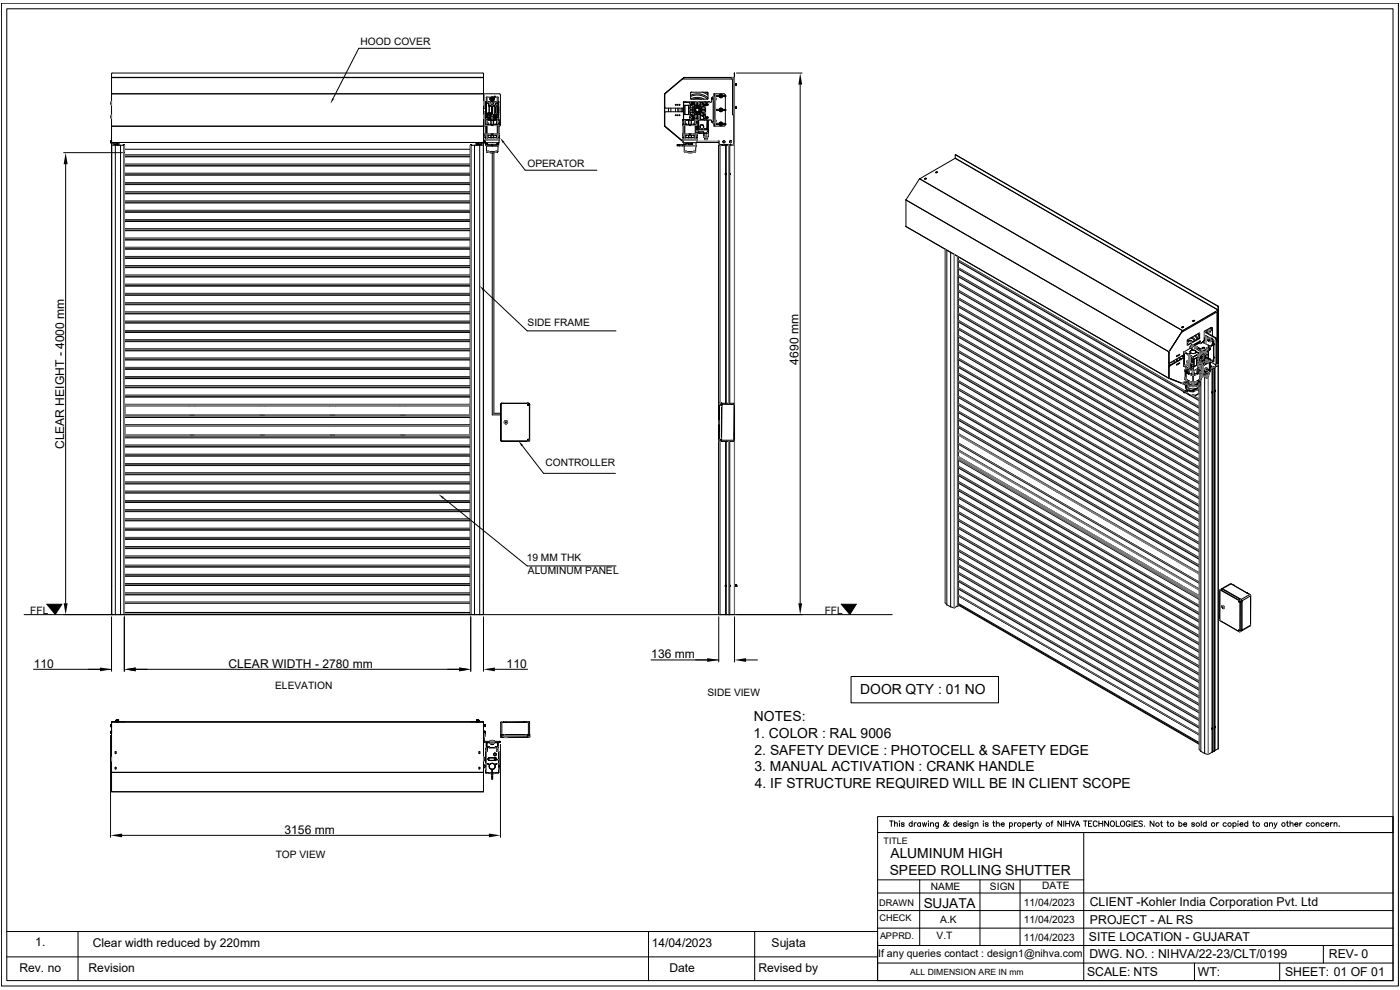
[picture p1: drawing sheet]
<svg xmlns="http://www.w3.org/2000/svg" width="297mm" height="210mm" viewBox="0 0 297 210" stroke-linecap="round" stroke-linejoin="round" font-family="sans-serif">
<defs><g id="words">
<g font-size="2.9">
<text x="182.5" y="147.2">DOOR QTY : 01 NO</text>
<text x="159.9" y="153">NOTES:</text>
<text x="159.8" y="156.5">1. COLOR : RAL 9006</text>
<text x="160.1" y="160.1">2. SAFETY DEVICE : PHOTOCELL &amp; SAFETY EDGE</text>
<text x="160.1" y="163.6">3. MANUAL ACTIVATION : CRANK HANDLE</text>
<text x="160.1" y="167.1">4. IF STRUCTURE REQUIRED WILL BE IN CLIENT SCOPE</text>
<text x="188.8" y="185.7">SPEED ROLLING SHUTTER</text>
<text x="188.9" y="182.1">ALUMINUM HIGH</text>
<text x="196" y="192.6">SUJATA</text>
</g>
<g font-size="2.6">
<text x="169.4" y="77.3" transform="rotate(-90 169.4 77.3)">4690 mm</text>
<text x="13.6" y="95.3" transform="rotate(-90 13.6 95.3)">CLEAR HEIGHT - 4000 mm</text>
<text x="7.2" y="141.6">110</text>
<text x="48.5" y="141.6">CLEAR WIDTH - 2780 mm</text>
<text x="107.5" y="141.6">110</text>
<text x="138.2" y="139.7">136 mm</text>
<text x="60.4" y="176.9">3156 mm</text>
<text x="231.2" y="192.2">CLIENT -Kohler India Corporation Pvt. Ltd</text>
<text x="231.2" y="195.9">PROJECT - AL RS</text>
<text x="7.5" y="200.8">1.</text>
<text x="19.7" y="200.8">Clear width reduced by 220mm</text>
<text x="138.3" y="200.8">14/04/2023</text>
<text x="163.7" y="200.8">Sujata</text>
<text x="231" y="199.6">SITE LOCATION - GUJARAT</text>
<text x="231.1" y="203.3">DWG. NO. : NIHVA/22-23/CLT/0199</text>
<text x="281.9" y="203.3">REV- 0</text>
<text x="4.1" y="206.1">Rev. no</text>
<text x="18.8" y="206.1">Revision</text>
<text x="142" y="206.1">Date</text>
<text x="160.9" y="206.1">Revised by</text>
<text x="230.6" y="207.1">SCALE: NTS</text>
<text x="254.1" y="207.1">WT:</text>
<text x="272.6" y="207.1">SHEET: 01 OF 01</text>
</g>
<g font-size="2.2">
<text x="76.5" y="9.6">HOOD COVER</text>
<text x="111.9" y="35.5">OPERATOR</text>
<text x="111.9" y="69.2">SIDE FRAME</text>
<text x="115.7" y="98.8">CONTROLLER</text>
<text x="111.8" y="119">19 MM THK</text>
<text x="112" y="121.8">ALUMINUM PANEL</text>
<text x="6.4" y="130.2">FFL</text>
<text x="175" y="130.2">FFL</text>
<text x="58.4" y="146.2">ELEVATION</text>
<text x="150.1" y="147.7">SIDE VIEW</text>
<text x="58.5" y="182.1">TOP VIEW</text>
<text x="197.5" y="188.9">NAME</text>
<text x="210" y="188.7">SIGN</text>
<text x="221.1" y="188.7">DATE</text>
<text x="199.5" y="195.8">A.K</text>
<text x="217.2" y="192.1">11/04/2023</text>
<text x="217.2" y="195.8">11/04/2023</text>
<text x="186.3" y="203.1">If any queries contact : design1@nihva.com</text>
<text x="198.7" y="199.2">V.T</text>
<text x="217.2" y="199.5">11/04/2023</text>
</g>
<g font-size="1.9">
<text x="187.5" y="179">TITLE</text>
<text x="186.5" y="192.1">DRAWN</text>
<text x="186.6" y="195.4">CHECK</text>
<text x="186.7" y="199.1">APPRD.</text>
</g>
<text font-size="1.8" x="193.1" y="206.8">ALL DIMENSION ARE IN mm</text>
</g></defs>
<g fill="none" stroke="#000" stroke-width=".21">
<path d="M.3 .7h296.4v208.5h-296.4zM1.4 1.9h294.1v206.1h-294.1zM23.7 19.9h82.2l.3 .3v6.3l-.3 .3M23.7 16.4h78.9M141 19.9v6.9M144.7 16.8l-3.7 3.2M144.7 16.8h10.7M145.1 16.4v.1M145.1 16.5l-4.1 3.4 4.1-3.4M145.1 16.4l-.4 .4M146.6 19.6h3.5l.1 .1v1.2l-.1 .1h-3.5l-.1-.1zM146.8 19.6h-.3"/>
<path d="M149.1 19.6l1.1 .6M149.7 19.6l.5 .3M151.5 19.9h2.1l.3 .3v6.3l-.3 .3h-2.1zM151.7 19.9v6.9M155.2 16.5v.2h.5M155.4 16.5v.2M155.4 16.8v7.5h.3M155.5 16.7l-.1 .1M155.7 16.5v14.1l-.2 .2h-.9v-.2M155.8 15.5v.9h-10.7M155.8 17.8v.3v-.2M155.8 17.8l.1 .3"/>
<path d="M155.8 17.9v.1M155.8 15.5v114.9M155.9 17.8v.3M155.9 17.8h.1M155.9 18v-.2v.3M155.9 18v.1M156 17.8v.3M156 17.8v.2M156 17.8l.1 .3M156 17.9v.1M156 18v-.2v.3M156 17.8h.1"/>
<path d="M156.1 17.8v.3M156.1 17.9v.2M156.1 17.8h.1M156.1 17.8v.3v-.3M156.1 17.8v.2v-.1M156.3 15.5h13.9M169.8 17.9v110.1M13.5 32.4h12.5M13.9 34.8v93.2M23.5 29.8v.5M23.5 24.9l.1 .1M23.5 29.8v.2"/>
<path d="M23.5 30.2v.1M23.5 24.7v.1M23.5 24.8v.1M23.5 29.8h.1M23.5 30v.2M23.5 29.8h.2M23.5 30.2h.2M23.6 21.7l-.1 .1 .1 .3M23.6 24.5l-.1 .1M23.6 21.5v.8M23.6 24.3v.8M23.7 29.9l-.2 .1"/>
<path d="M23.7 26.8h78.9M23.7 26.8h79.3M23.7 30.4h1.1M23.8 30.2v.4h-.1M23.9 30.6l-.1 .1M24 30.6h.8M24 30.4v.4M24.5 30.8v99.6M24.8 30.2v.6M25 30.2v.6M25.3 30.2v.6M25.6 30.8v99.6"/>
<path d="M26.2 30.7v.1M26.2 30.7l.2 .1M26.2 30.7h.1M26.2 30.7l.1 .1M26.3 30.7v99.7h-12.8M26.3 30.7l.1 .1M26.3 30.8h-2.6v99.6M26.4 30.8h.1M26.4 30.7v99.7M26.4 38.9h73.4M26.4 37h73.4M26.4 35h73.4"/>
<path d="M26.4 33h73.4M26.4 31.7h73.4M26.4 39.2h73.4M26.4 38.7h73.4M26.4 37.2h73.4M26.4 36.7h73.4M26.4 35.2h73.4M26.4 34.8h73.4M26.4 33.3h73.4M26.4 35.1h73.4M26.4 32.9h73.4M26.4 30.8v.1"/>
<path d="M99.8 30.7v99.7M99.9 30.7v99.7M99.9 30.7l-.1 .1v99.6h-73.4v-99.6M99.9 30.8h2.6M99.9 30.7h.1M99.9 30.7v99.7h2.6v-99.6M100 30.7v.1M100 30.7l-.1 .1M100 30.7l-.2 .1M100 30.8h-.2M100.1 30.8h.1M100.7 30.8v99.6"/>
<path d="M101 30.2v.6M101.2 30.2v.6M101.4 30.4h1.2M101.4 30.6h.8M101.4 30.2v.6M101.8 30.8v99.6M102.2 30.4v.4M102.3 30.6l.1 .1M102.4 30.2v.4h.2M102.6 30v.2v-.2M102.6 30v.2M102.6 30.2l-79.1 .1"/>
<path d="M102.6 22.9h.4M102.6 23.7h.4M102.6 24.5l.1 .1-.1 .4M102.6 21.7l.1 .1-.1 .3M102.6 30l.1 .2M102.6 21.5v.8M102.6 24.3v.8M102.6 29.9v.1M102.6 30.1v.1M102.7 29.9v.3M102.8 29.8v.5M102.8 29.9v.3"/>
<path d="M102.8 30.2h.2M102.8 30.3h.2M102.8 29.9h.2M102.8 30.2v.1M102.8 30.3h.1M102.9 25.4v1.2M102.9 28.4v.8M103 29.7h2.9M103 25.4h1.1M103 25.5l-.1 .9h.2M103 25.5h.3M103 23h-.2l.2 .1"/>
<path d="M103 29.8l-.2 .1M103 25.4v.1M103 29.2v1.1M103 23l-.1 .1M103 23h.1M103 30.2v.1M103 21.6v3.8M103 22.5v1.6M103.1 21.6v3.8h2.6v-3.8M103.1 21.7h2.6M103.1 21.8l.2-.1zM103.1 25.3h.2z"/>
<path d="M103.1 30.9h.1M103.1 28.7h-.2l.1 .5h.3M103.1 25.1l.1 .1M103.1 30.8l.2 .1M103.1 26.3v.3h.5M103.1 30.3v.1M103.1 26.4h.5M103.1 28.5h.6v.2h-.6M103.1 26.4h.6v.2h-.6M103.1 28.7l.2 .4M103.2 30.8l.1 .1h1.1h-1.2M103.2 25.1v.1"/>
<path d="M103.2 25.1h.1M103.2 28.7l.1 .1M103.2 21.6v.1M103.2 20.7v.9M103.2 21.9v3.2M103.2 21.6h.1M103.2 20.7h.1M103.2 30.9l.1 1.4M103.2 26.6h-.2v1.8h.2M103.2 21.8l-.1 .1M103.2 21.9h.1M103.2 25.2h1.2"/>
<path d="M103.2 25.2h.1M103.2 25.2v.2M103.2 21.7v.1M103.2 21.8v3.4M103.3 30.5l.1 .2h1M103.3 28.8l.1-.1v.5M103.3 26.2v.2M103.3 29.1h.1M103.3 26.2l-.1 2.5M103.3 26.2v-.2l-.2 .4M103.3 26.3v.3M103.3 28.4v.3"/>
<path d="M103.3 28.8v.3M103.3 26l-.1 .4M103.3 29.2h.1M103.3 21.8h.1M103.3 21.8h-.1M103.3 21.8l-.1 .1M103.3 25.5h.1M103.3 32.3l1.5 .1M103.3 24.9l.1 .3h.5M103.3 24.9l.2 .1h-.3M103.3 24.9v.1M103.3 24.9l-.1 .1"/>
<path d="M103.3 20.6l-.1 .1M103.3 20.6v.1M103.3 21.6v.1M103.3 20.6h.8M103.3 20.7v.9M103.3 24.9h.1M103.3 25.1v.1M103.3 25.4v.1M103.3 32.3h.2M103.3 26.6h.8M103.3 26.6v1.8h.8M103.3 30.4v.1"/>
<path d="M103.3 25.2h1M103.4 30.5l.2 .2M103.4 21.8h-.1M103.4 21.8h.9M103.4 30.5v-.1h-.4v.4h.2M103.4 21.8l-.2 .1M103.4 30.5h-.2v.3M103.4 29.2h.7M103.4 25.5h.7M103.4 24.2h.1M103.4 21.6v.1M103.4 25.4v1l.1-.4"/>
<path d="M103.4 29.6v.1M103.4 25.5v.9M103.4 24.2l.1 .4M103.5 29.1h.1M103.5 26.4v-.4l.1 .4M103.5 32.1h.2l-.2 .1M103.5 24.2v.4l.3 .1M103.5 24.2l-.1 .2 .3 .3-.2-.1M103.5 24.1v.1M103.5 25.4h.1M103.5 28.7v.4M103.5 29.1l-.1-.4v.5"/>
<path d="M103.5 24.2v.3l.3 .2M103.5 24l.1 .1zM103.5 24.2h.1M103.5 32.1v.2M103.5 32.2v.1M103.5 24.6h.1M103.6 24.1h.1M103.5 24.6v.6h.2M103.5 21.6v.1M103.5 32.3h.3M103.6 25.2h.2M103.6 32.2h.1"/>
<path d="M103.6 24h.1M103.6 24l-.1 .2M103.6 21.6v.1M103.6 24.2h.3v.3h-.3zM103.6 26.4h1.6M103.6 28.7h1.6M103.6 28.7l-.1 .4M103.6 24h.2M103.6 22.3l.2 .2v1.5M103.6 28.5l-.5-.1v.3M103.6 21.8v.5M103.6 26.3v.1"/>
<path d="M103.6 28.7h.1M103.6 22.3h.8M103.6 24l-.2 .2M103.7 24.2h.2v.3h-.2zM103.7 24h.1M103.7 21.8v.6M103.7 22.4l.6 .1M103.7 32.2l.1 .1M103.7 24.7l.1 .1M103.7 21.6v.1M103.7 24.6v.6M103.7 32.1v.1"/>
<path d="M103.7 32.2h1.4M103.8 24h.5M103.8 24.7h.1M103.8 24.7v.1M103.8 24.7h.3M103.8 24.8h.1M103.8 24h.1M103.8 22.4v1.6M103.8 32.3h.1M103.8 32.3h1.2M103.8 22.5h.5M103.8 25.2h-.1"/>
<path d="M103.8 24.7l.1 .1M103.8 24.6v.1M103.9 25.4h.5M103.9 24.8v.4M104 21.8h.3M104 24.7l-.1 .5M104 25.2h.1M104 20.8l-.1 .2 .1 .1M104.1 24.5h.1M104.1 25.2h.1M104.1 24.8l-.1 .4M104.1 24.4v.1"/>
<path d="M104.1 32.3l.6 .1M104.1 24.7v.5h.1M104.1 24.6h.3M104.1 24.7h.1M104.1 25.4h.1M104.1 24.6v.1M104.1 25.4v1.2M104.1 28.4v.8M104.1 25.5h.1M104.1 26.6h.6M104.1 28.4h.6M104.1 29.2h.6"/>
<path d="M104.2 25.4h.2M104.2 21.8h-.8M104.2 25.2h.1M104.2 24.6h-.1M104.2 24.5l-.1 .1M104.2 21.7l.1 .4M104.2 24.5v.1M104.2 24.9v.3M104.2 24.6h.2M104.3 24.9v.3h.5M104.3 22h.2M104.3 22h.1"/>
<path d="M104.3 21h.1M104.3 20.9h.3v.2h-.3zM104.3 21.8v.2M104.3 21.8h.2M104.3 25.2h.2M104.3 24.9h.2M104.3 24.9l.3 .1M104.3 24.9l-.1 .1M104.3 22l.1 .1M104.3 22v.1M104.3 21.8h.1M104.3 22.3l-.1 2.2"/>
<path d="M104.3 25.1v.1M104.3 30.7l.1-.1 .1 .3h-.1zM104.3 24h-.7M104.3 24h-.5M104.3 20.9h.2v.2h-.2zM104.3 21.8l.1 .1 .2-.1M104.4 20.9v.2M104.4 25.2h1.2M104.4 29.7h.1M104.4 21.6v.2M104.4 22v2.9h.1v-2.9h-.1M104.4 25.2h.1"/>
<path d="M104.4 22.1h.1M104.4 21.8l.1-.1zM104.4 25.3h.1zM104.4 21.7l.1 .1zM104.4 21.7v.1M104.4 21.8h.1M104.4 25.4h.5M104.4 25.4l-.2 .1M104.4 25.4l1 .1M104.4 25.2v.2M104.4 22v2.9M104.4 25.4h.1"/>
<path d="M104.4 30.9h1.3M104.5 21.7v.1M104.5 21.6v.2M104.5 21.8v3.1M104.5 24.9l.1 .1M104.5 24.6h.3M104.5 24.6h.4M104.5 25.1v.1M104.5 24.3h.6M104.5 22.3h.7M104.5 22.5h1M104.5 22.5h.5"/>
<path d="M104.6 21.7l-.1 .3M104.6 21.8h.6M104.6 25.4v1.2M104.6 28.4v.8M104.7 20.6h.9M104.7 29.2h.1M104.7 26.6h.8M104.7 29.2h.7M104.7 25.4v1.2M104.7 28.4v.8M104.7 32.3v.1M104.8 24.5v.7h-.2v-.3"/>
<path d="M104.8 24.6l.1 .6M104.8 24.5v.7M104.8 25.2h.1M104.9 21.8h-.3M104.9 20.8v.3M104.9 20.6l-.1-.1 .2-.1v.2M104.9 24.5v.7M104.9 24.5l.1 .7h.1v-.7M105 24.6h.3M105 22.4v1.9l.3 .3h-.4M105 24.1l.1 .1M105 32.3h.1"/>
<path d="M105 32.3h.3M105.1 25.2h.1M105.1 24.3l.2 .3M105.1 21.6v.1M105.1 22.4v1.9M105.1 32.2v.1M105.1 32.2l-.1 .1M105.1 32.2h.2M105.1 22.4v.2l.4-.1M105.1 24v.2h.4M105.2 25.2h.1M105.2 32.1h.2"/>
<path d="M105.2 32.1l-.1 .1M105.2 21.8v.6M105.2 32.1l.2 .1M105.2 28.5h.5M105.2 26.4h.5M105.2 26.6h.5M105.2 22.4l-.2 .1M105.2 21.8h.3M105.2 28.7l.2 .4M105.2 21.8h.1M105.2 22.3v.1M105.2 22.4l-.1 .1v1.6h.4"/>
<path d="M105.2 26.3v.3h.5M105.2 21.6v.1M105.3 24.5v.7h-.3M105.3 32.1v.2M105.3 24.9h.2M105.3 24.6v.6l.2-.3M105.3 21.6v.1M105.3 32.2v.1M105.3 32.3h.2M105.4 26l-.2 .4M105.4 26h.1M105.4 29.1h.1"/>
<path d="M105.4 32.2l-.1 .1M105.4 26v.4M105.4 28.7v.5M105.4 32.1h.1M105.4 29.2h.1M105.4 25.5l.1 .9v-.9M105.4 29.2l.1-.5v.5M105.4 25.4v.1M105.4 32.2h.2M105.5 22.6v1.5M105.5 30.5l-.2 .2M105.5 21.8h.1"/>
<path d="M105.5 30.5v-.1h.3v.4h-.1M105.5 28.8h.1M105.5 21.8l.1 .1M105.5 22.5v1.7M105.5 22.5v.1M105.5 21.6v.2M105.5 22.4v.2M105.5 24v.2M105.5 30.5h.2v.3M105.5 22.5h.1M105.5 26.6v1.8h-.8M105.5 24.1v.1"/>
<path d="M105.5 22.5v1.6M105.5 25.1l-.9 .1M105.5 30.4v.1M105.5 21.8h-1M105.5 29.2h.4M105.5 21.8h.2M105.5 21.8l.2 .1M105.5 25.1l.2 .1M105.5 32.3l-.7 .1M105.5 25.5h.4M105.5 24.9l-.2 .1M105.5 24.9l.2 .1"/>
<path d="M105.5 21.6v.1M105.5 24.9h.1M105.5 25.4v.1M105.5 29.2h.1M105.6 30.5l-.2 .2h-1M105.6 26.2l-.1 .2M105.6 29.1h.1M105.6 21.6v.1M105.6 20.6v.1M105.6 20.6l.1 .1M105.6 20.7v.9M105.6 28.8v.3"/>
<path d="M105.6 26.2h.1M105.6 26l.1 .4M105.6 21.6h.1M105.6 20.7h.1M105.6 21.8l.1-.1zM105.6 25.3h.1zM105.6 32.2l-.1 .1M105.6 21.9h.1M105.6 25.1l-.1 .1M105.6 21.8v3.4M105.7 21.5l.1 .2M105.7 30.8l-.2 .1h-1.1"/>
<path d="M105.7 21.8v.1M105.7 25.2h-.1M105.7 21.7v.1M105.7 25.1h-.1M105.7 28.7l-.1 .1M105.7 21.6v.1M105.7 20.7v.9M105.7 21.8v3.4M105.7 30.9l-.1 1.3M105.7 21.9h.1M105.7 30.9h.1M105.7 26.4h.2"/>
<path d="M105.7 28.7h.2M105.7 25.1v.1M105.7 30.8l-.1 .1M105.7 21.9v3.2M105.7 26.3v.1M105.7 28.5l-.5-.1v.3M105.7 28.7h.1M105.7 30.3v.1M105.7 26.4l-.1-.4v2.7M105.7 28.7l-.1 .4M105.7 26.3v.3M105.7 28.4v.3h-.5"/>
<path d="M105.8 21.6l.1 3.8M105.8 24.9v.2M105.8 22.7v1.3M105.9 25.4h-1.5M105.9 26.6v1.8h-.3M105.9 25.4v1.2h-.3M105.9 29.2v1.1h-2.9M105.9 28.4v.8M141 26.6l3.9 3.4M141 22.7l.3 .2h3.7M141 26.8l3.9 3.3M141.8 22.9v.8"/>
<path d="M142.3 22.9v.8M143.3 24.4h.2l-.1 .2zM143.3 22.9v.8M143.3 22.1l.2 .1-.1 .2zM143.4 24.3v.2M143.4 22.1v.3M143.6 24.4l.2-.1v.2zM143.7 30.9h.5M143.7 22.1h.1v.2h-.1zM143.8 22.9v.8M144 22.9v.8M144.1 22.1h.1v.2h-.1z"/>
<path d="M144.1 24.4h.2l-.2 .2zM144.1 24.3l.1 .2M144.2 22.1l-.1 .3M144.2 30.9v-.3h-.5v.3h1.1M144.5 22.9v.8M144.8 30.7v.2M144.8 22.9v.8M144.8 30.7h-1.1M144.9 25.4h.1M144.9 25.4h2.6M144.9 26.6h.3M144.9 28.7h.2"/>
<path d="M144.9 26.4h.2M144.9 29.2h.3M144.9 28.4h.3M144.9 25.4v4.9h3v-2.3M144.9 25.5h.3M144.9 29.7h3M145 23.7h-3.7l-.3 .3M145 21.6v3.8M145 21.7h2.7M145.1 26.4h.5M145.1 26.3v.3h.5M145.1 28.5h.5"/>
<path d="M145.1 26.6h.5M145.1 30.3v.4M145.1 28.7l.1 .4M145.1 28.7h.2M145.2 29.1h.1M145.2 21.6v.1M145.2 26.2v-.2l-.1 .4M145.2 26.3v.3M145.2 28.4v.3M145.2 28.8v.3M145.2 26l-.1 .4M145.2 29.2h.2"/>
<path d="M145.2 25.4v.1M145.2 29.2h.1M145.3 25.5h.8M145.3 29.2h.1M145.3 26.6v1.8h.8M145.3 26.4l-.1-.2v2.5M145.3 22.4l.8-.1v2h-.8zM145.3 26.6h.8M145.3 21.6v.1M145.3 30.9h.3M145.4 29.2h.7M145.4 25.4v1"/>
<path d="M145.4 28.7v.5M145.4 29.1h.1M145.4 26.4v-.4l.2 .4M145.4 30.8l-.2 .1h-.4M145.4 32.1l.3 .1M145.4 32.2l.1 .1M145.4 30.8h1.3M145.4 28.7v.4M145.4 30.5v.3M145.5 21.6v.1M145.5 32.1v.2M145.5 32.2h.1"/>
<path d="M145.6 28.4h-.5v.3M145.6 21.6v.1M145.6 30.9h1.3M145.6 28.4v.3h-.5M145.6 32.1l-.2 .1M145.6 26.3v.3M145.6 30.8v.1M145.7 32.2l.1 .1M145.7 32.1v.1M145.7 32.2h1.4M145.8 32.3h1.2M145.8 32.3h.1"/>
<path d="M145.8 32.3h-.3M145.8 25.4h1.1M146.1 30.4h-.5v.1M146.1 30.5l-1.3 .2M146.1 32.4h.3M146.1 25.5h.1M146.1 26.6h.6M146.1 28.4h.6M146.1 29.2h.6M146.1 30.4h.6M146.1 25.4v1.2M146.1 28.4v.8"/>
<path d="M146.1 30.4v.4M146.3 30.5l.1 .1zM146.4 32.3v.1M146.4 25.2l.1 .1M146.4 21.8v3.4M146.5 25.2v.1M146.5 22.9v.1h.2M146.5 23.6v.1M146.5 24.6v.7M146.5 22.9l.2 .1M146.5 24.7l.1-.1-.1 .2M146.5 21.9l.1 .2"/>
<path d="M146.5 20.2a3.4 3.4 0 0 1 3.7 .5M146.5 20.4a3.2 3.2 0 0 1 3.6 .6M146.5 21.8h-.1M146.5 21.7v.3M146.6 25.2v.1M146.6 25.2h.1M146.6 21a2.81 2.81 0 0 1 2.8 0M146.6 24.7v.5M146.6 25.2h.3M146.6 22.1l.1 .2M146.6 21.8v.3M146.6 24.5v.1"/>
<path d="M146.6 25.4v1.2M146.6 28.4v.8M146.7 24.3h.2v.3h-.2zM146.7 29.2h.7M146.7 22l-.2-.2 .3 .2M146.7 22.4h.1M146.7 24.3l-.1 .2M146.7 24.3h.1M146.7 23.3v.3M146.7 30.4h.2v.5M146.7 24.6l-.2 .2h.1M146.7 24.3h-.3h.4"/>
<path d="M146.7 22.4h-.3h.4M146.7 32.3l-.3 .1M146.7 22.3v.1M146.7 23.5v.2M146.7 24.5v.1M146.7 25.4v1.2M146.7 28.4v.8M146.7 30.4v.5M146.7 23.6l-.2 .1M146.7 24.6l-.3 .2M146.7 26.6h.8M146.7 24.3h.2v.3"/>
<path d="M146.7 24.3v.3h.2M146.7 22.9v.4M146.7 23.7l.3 .5M146.7 23.7h-.2M146.7 22.1l.2 .2zM146.7 24.4l.2 .1-.1 .1zM146.8 22.4h.1M146.8 24.3h.1M146.8 21.6v.1M146.8 22v-.2h.3v.6M146.8 22l.1 .3M146.9 21.6v.1"/>
<path d="M146.9 30.4v.5M146.9 22.4h.1M146.9 24.3h.2h-.1M146.9 22.2v.2M146.9 24.6v.6M146.9 30.9h.8M147 24.3v.2l-.3 .1M147 22.5l-.3 .4M147 24.3l.5 .3M147 24.3l.1 .1M147 21.6v.1M147 22.2l.1 .2-.2-.1"/>
<path d="M147 24.1v.1M147 24.2l-.1 .1M147 25.2h.2M147 24.3h.2M147 24.1v.2M147 32.3h.1M147.1 24.2v1h-.2M147.1 32.2l-.1 .1M147.1 24.3l.4 .3M147.1 32.2h.1M147.1 21l.5-.1 1.2 .1M147.1 32.1l-.1 .2"/>
<path d="M147.1 32.1v.1M147.1 22.3l.4-.2-.4 .2M147.1 32.1h.2M147.1 24.5l.4 .1zM147.1 22.1l.4-.2zM147.1 24.6l.3 .2zM147.1 28.5h.6M147.1 26.6h.6M147.1 32.1l.2 .1M147.1 21.7v.7M147.1 24.2v.1M147.1 24.4v.8"/>
<path d="M147.1 28.5l.1 .2M147.2 26.4h-1.6M147.2 28.7h-1.2a.42 .42 0 0 0-.6 .4M147.2 28.7l.1 .4M147.2 26.6h.5M147.2 28.7h.5M147.2 22.4l-.2 .1M147.2 26.3v.1M147.2 28.7h.1M147.2 24.3l.3 .2M147.2 25.2h.1M147.2 24.7h.1"/>
<path d="M147.2 24.6v.6M147.2 24.7v.5M147.2 32.1v.2M147.2 24.7l.2 .1M147.3 32.2l-.1 .1h-.2M147.3 26l-.1 .4M147.3 26h.1M147.3 29.1h.1M147.3 32.2v.1M147.3 32.2h.1M147.3 32.1h.1M147.3 26v.4"/>
<path d="M147.3 28.7v.4M147.4 32.2l-.1 .1M147.4 25.2v.1M147.4 29.2h.1M147.4 25.2h.1M147.4 25.4v1M147.4 28.7v.5M147.4 28.7h.3M147.4 21.7l.1 .1-.3 .2M147.4 24.7v.2M147.4 24.9v.3M147.5 25.4l-1.4 .1"/>
<path d="M147.5 29.2h.4h-.4M147.5 26.6v1.8h-.8M147.5 26.4l.1-.2v2.5M147.5 21.7v.2M147.5 24.6h.1M147.5 24.7v.1M147.5 29.2h.1M147.5 21.8v.2M147.5 21.9v.1M147.5 24.6l-.1 .2M147.5 22l.1 .1M147.5 26l.2 .4"/>
<path d="M147.6 29.1h.1M147.5 22.1l-.4 .3M147.5 22l-.4 .2M147.5 26l.2 .4h-.5M147.5 24.7h.1M147.5 21.7v.1M147.5 21.9l.1 .2M147.5 24.5v.2M147.5 26v.2M147.5 28.8v.3M147.5 21.8l.1 .2M147.5 22h.1"/>
<path d="M147.5 24.7l-.1 .5M147.5 24.6l-.1 .3M147.5 23.2a.41 .41 0 0 1 .7-.2 .41 .41 0 0 1 0 .7 .41 .41 0 0 1-.7-.3M147.6 30.9l.1 .1M147.6 24.8l-.1 .4h.1M147.6 21.8l.1 .3M147.6 21.8v.3l.3-.1M147.6 24.6h-.1M147.6 22.1l-.5 .1M147.6 22v.1M147.6 22.1l-.5 .3M147.6 23.2l.1 .4 .2 .1"/>
<path d="M147.6 23.3v.1M147.6 24.6h.1M147.6 24.5v.2M147.6 23.2v.2M147.6 26.3v.3M147.6 28.4v.3M147.6 22.1l-.4 .3M147.6 24.5v.1M147.6 24.7l-.2 .5M147.6 21.8l.7-.1-.5-.2-.2 .3M147.6 23.2l.3-.3 .4 .3v.3l-.4 .2-.3-.3M147.6 31v1.3h-.8"/>
<path d="M147.6 26.6h.2M147.6 28.4h.3M147.6 25.2l.3 .1v2.3M147.6 24.6v.1M147.6 30.9v.1M147.6 21.8h-.1v.2M147.6 21.9v.2M147.6 24.8v.4M147.6 30.9h.1M147.6 22.1h.1M147.6 24.7v.1M147.6 21.8h.7"/>
<path d="M147.6 30.9h-2.4v1.4h.8M147.7 24.6h.5M147.7 22.1h.5M147.7 24.6l-.1 .1M147.7 24.6h.5zM147.7 24.7h.5M147.7 31h-.1M147.7 28.4l-.5 .1M147.7 22v.1M147.7 24.5v.2M147.7 30.3v.7M147.7 24.7l-.1 .1"/>
<path d="M147.7 28.7h.2M147.7 25.2v.2h-2.7M147.7 21.6v.2l-1.1-.1M147.7 26.4h-.5l-.1 .2M147.7 26.3v.3M147.7 28.4v.3M147.7 28.7l-.1 .4M147.7 21.6v.2l.2-.2M147.7 25.2l.1 .2M147.7 21.7h.2M147.7 27.9h.3M147.8 28.1h.1"/>
<path d="M147.8 28.2h.1M147.8 28.3h.1M147.8 27.7h.2M147.8 25.4v2.3M147.9 26h.1M147.9 25.8h.1M147.9 26.8h.1M147.9 30.2h4.5h-4.5M147.9 26.5h.1M147.9 27.1h.1M147.9 27.9h.2M147.9 22l.3 .1"/>
<path d="M147.9 22l-.2 .1M147.9 21.7h2.5M147.9 25.3h2.5M147.9 21.6v.2l1.4-.1M147.9 27.6v.7M148 27.6h.1M148 27.6v.5l.3 .2M148 25.4v.5v-.4M148 27.6h-.2l.1 .7M148 25.2v.1M148 27.6l.1 .3M148 27.6h2.2"/>
<path d="M148.1 25.4l-.1 2.2M148.1 27.9h1.2v1.1M148.1 25.1v.2h.2M148.1 25.4h.1M148.1 27.9h.1M148.1 27.9l.2 .3M148.1 25.3h.2M148.1 25.1h.2M148.1 25.1h.1M148.2 25.4v1.9M148.2 27.3l.1 .1M148.2 27.3h.1"/>
<path d="M148.2 24.6l.1 .1M148.2 24.7l.1 .1h-.2h-.5M148.2 22.1h.1M148.2 24.6h.1M148.2 22v.1M148.2 27.3v-1.9l.1 1.9M148.3 27.3h.1M148.3 22l-.1 .1M148.3 21.8l-.1 .3M148.3 24.8h-.7M148.3 21.8h.1M148.3 24.7h.1"/>
<path d="M148.3 24.7v.3M148.3 24.7l.1 .6v-.2M148.3 21.9v.1M148.3 24.6v.1M148.3 27.2v.1M148.3 22.1l.5 .3M148.3 24.6h.1M148.3 22v.1M148.3 22.1l.5 .3zM148.3 24.5l-.1 .2M148.3 21.7v.3M148.3 21.9v.2"/>
<path d="M148.3 24.5v.2M148.3 25.1h.1M148.3 24.5l-.1 .1M148.3 25.1v.2M148.3 28.2v.1M148.3 25v.1M148.3 22.1l.3 .1v-.1M148.3 22l.3 .1h-.3M148.3 28.2h1.6M148.3 28.3h1.6M148.3 25.2v.1M148.3 27.3v.1"/>
<path d="M148.3 27.3l1.6 .1M148.3 24.7l.2 .5M148.3 24.7l.2 .6M148.3 24.6l.1 .2M148.4 21.7v.1M148.4 24.6l.1 .7M148.4 21.8l-.1 .2M148.5 25.2v.1M148.5 24.5v.8h.8v-.6l-.2-.1M148.5 21.7v.4l-.2-.1M148.5 26.8v.5M148.5 24.6h-.2"/>
<path d="M148.5 24.7l-.1 .1M148.5 21.8h.8l-.4 .5M148.6 24.5l-.3 .1M148.6 24.4l-.3 .2M148.6 26.8v.5M148.6 26.8a.32 .32 0 0 1 .3-.3 .32 .32 0 0 1 .3 .3M148.6 26.5l.4-.1 .3 .4a.36 .36 0 0 0-.4-.3 .36 .36 0 0 0-.4 .3zM148.6 28.2v.1M148.8 24.3l-.5 .2M148.8 24.3l-.5 .3M148.8 22.4h.1M148.8 24.2v.1"/>
<path d="M148.8 28.2v.1M148.8 22.3l.3 .6M148.9 22.3h.1M148.8 24.3h.1M148.8 24.3l-.2 .1M148.8 24.2l.1 .1M148.8 24.1v.2M148.9 24.3v.3h.2M148.9 22.3l.2 .6M148.9 22.4l.3 .5zM148.9 24.1v.1M148.9 24.3h.1"/>
<path d="M148.9 24.2l.1 .1M148.9 22.3l-.1 .1M148.9 24.3h.3v.3h-.3zM148.9 22.3v.1M149 24.3h.1l.1 .2M149 22.3v.1M149 24.3h.1M149 22.4h-.1M149 22.2h.1zM149 24.4l.1 .2zM149.1 23.7l-.3 .5 .1 .1M149.1 22.9v.7l.2 .1"/>
<path d="M149.1 23.7h.2M149.1 22.9h.2M149.1 23.7l-.2 .5M149.1 23.5v.2M149.1 24.6h.1M149.2 23.6h.1M149.2 23.1v.5M149.2 23.7l-.3 .5M149.2 23.5l-.3 .7M149.2 22v.1M149.2 22.9v.2M149.2 24.5l.2 .3-.3-.2"/>
<path d="M149.2 23.1l.1 1.5M149.2 23v.6M149.2 22.1v1M149.2 26.8v.5M149.2 24.6l.2 .2M149.2 24.6l.2 .1M149.3 29h.1M149.3 23h-.1M149.3 22.9l-.2 .1M149.3 23h-.2M149.3 23v.6M149.3 24.6l.1 .1"/>
<path d="M149.3 22.9v.1M149.3 23.7h.1h-.1M149.3 23.6v.1M149.3 23h.1M149.3 25.2l-2.8 .1M149.3 23.7h.1M149.4 21.8l-.3 .2M149.4 21.7v.2M149.4 29h.2M149.4 21.9l-.2 .4-.2 .1M149.4 21.8v3.4M149.4 28.3v.7"/>
<path d="M149.4 22.9h-.1M149.4 29h.4M149.5 29.5v-.2h.6v.3h-.6v-.1M149.5 29v.1M149.5 29.5h.1M149.5 29.2h.3M149.5 29.5h.6M149.5 21.6v3.8M149.6 29.2h.1M149.6 29.2h.2M149.6 24h.1M149.6 21.6v3.8h.8"/>
<path d="M149.6 29.1v.2M149.6 22.7h.1M149.6 29.2v.3h-.1M149.6 29h.2M149.6 29h.1M149.7 29.2l-.1 .1M149.7 29.2h.1M149.8 29h.1M149.8 29h.4M149.8 29.2h.3M149.8 29.2h.2M149.8 29.2h.2z"/>
<path d="M149.8 29.2h-.2M149.8 28.9v.1M149.8 28.3v.7M149.9 24.9l.1-.1 .1 .1M149.9 22.2v-.1l.2 .1M149.9 24.9h.2M149.9 22.2v.2l.2-.2M149.9 22.2l.1 .2 .1-.2M149.9 24.9v-.1l.2 .1M149.9 28.2v.1M149.9 28.3h.2M149.9 29.2v.3h-.1l-.2-.2"/>
<path d="M149.9 27.3v.1M150 29.3v.2h.1M150 27.3l-.1 .1M150 27.3h-.1M150 25.4l-.1 1.9M150 29.1v.2h-.2M150 27.2v.1M150.1 28.2h.1M150.1 25.4l-.1 1.9M150.1 27.9v.4M150.1 29v.1M150.1 24.9h.1a.17 .17 0 0 0-.3-.1 .17 .17 0 0 0 0 .3 .18 .18 0 0 0 .3-.2h-.1"/>
<path d="M150.1 29.5h.1M150.1 22.2h.1M150.2 25.4h.1v2.5M150.2 22.1h-.2a.18 .18 0 0 0-.2 .1 .18 .18 0 0 0 .2 .2 .18 .18 0 0 0 .2-.2M150.2 25.4v2.2M150.2 22.1v.2M150.2 24.8v.2M150.2 25.4h.1M150.2 27.9v.3M150.2 22.1v.1M150.2 27.6h.1M150.2 27.9h.1"/>
<path d="M150.2 27.9l-.3 .3M150.2 28.2l-.1 .1M150.2 27.6v.3M150.2 28.1v.1M150.2 29h-.4M150.3 27.9l-.1 .3M150.3 27.9l-.1 1.1M150.4 21.6v.2M151 25.7v.2v-.1M151 20.7v.2M151 20.9v.1M151 20.7v.4"/>
<path d="M151 20.8v.1M151 20.7h.1M151.1 25.9h.1M151.3 20.5h.1M151.3 26.1h.1M151.3 20.5v5.6M151.5 20.6l-.4 .1-.2 1-.9 .2-.3 .2v2.8l.2 .3 1 .3 .3 .5h.3M151.5 26.5h.2M151.5 20.2h.2M151.7 25.2h.1M151.7 20.5h.1M151.7 20.5v1"/>
<path d="M151.7 25.1v1M151.8 25.4l.1 .1-.1 .5M151.8 20.7l.1 .2-.1 .4M152.3 30.2h.1M152.5 30.2v-.3v.5l.3 .2h2.7l.2-.2M152.5 30.8v58.4M152.6 20.2l-.7 .2 .7 .1M152.6 26.2l-.7 .1 .7 .1M152.6 23.2l-.7 .1 .7 .2M152.9 26.3h.1M152.9 23.3l.1 .1zM152.9 26.2l.1 .1"/>
<path d="M152.9 26.2v.1M153 26.2h-.1M153 26.2v.1M153 26.2l-.1 .1M153 26.2v.2l-.1-.2M153 20.4l-.1-.1 .1 .1M153 20.4h.1M153 26.3h.1M153.3 20.2l.5 .2-.5 .1M153.3 26.2l.5 .1-.5 .1M153.3 23.2l.5 .1-.5 .2M153.4 30.1l.1 .1"/>
<path d="M153.4 30.8h.1M153.5 30.8h-.1M153.5 30.2l.2 .1M153.5 30h.1M153.5 30.7l-.1 .1M153.5 29.9l-.1 .2M153.5 29.9h.2M153.5 30h.2v.2h-.2zM153.5 30.6v.2M153.6 30l.1 .2-.2-.1M153.6 30l-.1 .1M153.6 30l.1 .1h-.2"/>
<path d="M153.6 29.9v.1M153.7 30v.1M153.7 29.9l.1 .2M153.8 30.1l-.1 .2M153.8 30.6l-.1 .1M153.9 20.3l.2 .1h-.2M153.9 23.2l.2 .2h-.2M153.9 26.2l.2 .1-.2 .1M153.9 36.8h.2v.2h-.2zM153.9 36.9l.1 .1M153.9 36.9h.1M154 36.9h-.1"/>
<path d="M154 37h.1M154 30.8v6.1M154 37.1v48.5M154 36.9h.1M154.1 36.9l-.1 .1M154.1 30.6v.2M154.1 36.9h.1M154.6 30.6v.2h-2.1M154.6 30.6v55M154.7 36.8h.2v.2h-.2zM154.7 36.9l.1 .1M154.7 36.9h.1"/>
<path d="M154.8 30.6l.1 .1M154.8 36.9h-.1M154.8 37h.1M154.8 30.8v6.1M154.8 37.1v48.5M154.8 36.9h.1M154.8 30.6v6.3M154.9 36.9l-.1 .1M154.9 36.9h.1M154.9 30.1h.2l-.1 .1zM154.9 30h.2v.2h-.2zM154.9 30l.1 .2"/>
<path d="M154.9 30h.2M154.9 30l.1 .2 .1-.2M154.9 30.2h.2M154.9 29.9v.3M154.9 29.9h.2M155 30.6v.2M155.1 30.1l-.1 .1M155.1 29.9v.3M155.1 30v.1M155.4 30.6v.2M155.4 24.3h.3M155.8 22.7v.3z"/>
<path d="M155.8 22.7l.1 .2M155.8 22.7l.1 .3M155.9 22.7v.3M155.9 22.7v.2M155.9 22.7h.1M155.9 22.9v.1M156 22.7v.2M156 22.7v.3M156 22.7h.1M156 22.9v.1M156 22.7l.1 .2M156 22.7l.1 .3"/>
<path d="M156.1 22.7v.2M156.1 22.7h.1M156.1 22.9v.1M156.1 22.7v.3M195.1 37.9l55.8 32.2-2.9 4.5-55.8-32.2zM195.1 37.9h.1M195.1 37.9l55.8 32.2M196.2 37.9v.1M196.3 37.8l.3 .1h-.4M196.3 37.8l.3 .1M196.3 37.8l-.1 .1M196.3 37.8h.1"/>
<path d="M198.5 36.5v.1M198.7 36.5h.2M198.7 36.5l-.2 .1M198.7 36.4v.1M198.7 36.5h.2l-.4 .1M202.6 33.6l55.8 32.2M202.6 33.6l-7.5 4.3M202.7 32.8l.1 .1M202.7 32.8v.1M202.7 32.9l-.1 .7M202.7 32.9l55.7 32M26.4 58.5h73.4"/>
<path d="M26.4 56.6h73.4M26.4 54.6h73.4M26.4 52.6h73.4M26.4 50.7h73.4M26.4 48.7h73.4M26.4 46.7h73.4M26.4 44.8h73.4M26.4 42.8h73.4M26.4 40.9h73.4M26.4 58.8h73.4M26.4 58.3h73.4M26.4 56.8h73.4"/>
<path d="M26.4 56.3h73.4M26.4 54.8h73.4M26.4 54.4h73.4M26.4 52.9h73.4M26.4 52.5h73.4M26.4 50.9h73.4M26.4 52.7h73.4M26.4 50.5h73.4M26.4 48.9h73.4M26.4 48.5h73.4M26.4 47h73.4M26.4 46.6h73.4"/>
<path d="M26.4 45h73.4M26.4 46.8h73.4M26.4 44.6h73.4M26.4 43.1h73.4M26.4 42.6h73.4M26.4 41.1h73.4M26.4 42.9h73.4M26.4 40.7h73.4M192.2 42.4v5.6l55.8 32.3M200.5 52.9v75l.4 .4M200.9 53.1v75.2M201.7 53.5v75.2"/>
<path d="M203.1 54.4v74.2l.1-.1M203.2 54.4v74.1l.1-74M203.3 55.3l48 27.7M203.3 56.9l51.1 29.5M203.3 58.5l51.1 29.5M203.3 55.2l48.1 27.7M203.3 55.3l47.9 27.7M203.3 55.5l47.8 27.6M203.3 56.8l51.1 29.5M203.3 57.1l51.1 29.5M203.3 58.3l51.1 29.5M203.3 58.5l51.1 29.6"/>
<path d="M203.3 58.7l51.1 29.5M203.3 59.9l51.1 29.6M26.4 76.2h73.4M26.4 72.2h73.4M26.4 78.1h73.4M26.4 74.2h73.4M26.4 70.3h73.4M26.4 68.3h73.4M26.4 66.3h73.4M26.4 64.4h73.4M26.4 62.4h73.4M26.4 60.5h73.4"/>
<path d="M26.4 79.9h73.4M26.4 78.4h73.4M26.4 77.9h73.4M26.4 76.4h73.4M26.4 75.9h73.4M26.4 74.4h73.4M26.4 74h73.4M26.4 72.5h73.4M26.4 74.3h73.4M26.4 72.1h73.4M26.4 70.5h73.4M26.4 70.1h73.4"/>
<path d="M26.4 68.5h73.4M26.4 68.1h73.4M26.4 66.6h73.4M26.4 68.4h73.4M26.4 66.2h73.4M26.4 64.6h73.4M26.4 66.4h73.4M26.4 64.2h73.4M26.4 62.7h73.4M26.4 62.2h73.4M26.4 60.7h73.4M26.4 62.5h73.4"/>
<path d="M26.4 60.3h73.4M203.3 60.1l51.1 29.5M203.3 61.7l51.1 29.5M203.3 63.3l51.1 29.5M203.3 66.5l51.1 29.5M203.3 68.1l51.1 29.6M203.3 69.7l51.1 29.5M203.3 71.3l51.1 29.5M203.3 72.9l51.1 29.5M203.3 74.5l51.1 29.5M203.3 76.1l51.1 29.5M203.3 77.7l51.1 29.5"/>
<path d="M203.3 79.3l51.1 29.5M203.3 60.2l51.1 29.5M203.3 60.3l51.1 29.5M203.3 61.6l51.1 29.5M203.3 61.8l51.1 29.5M203.3 61.9l51.1 29.5M203.3 63.2l51.1 29.5M203.3 63.3l51.1 29.6M203.3 63.5l51.1 29.5M203.3 64.8l51.1 29.5M203.3 65.1l51.1 29.5M203.3 66.4l51.1 29.5"/>
<path d="M203.3 66.5l51.1 29.6M203.3 66.7l51.1 29.5M203.3 67.9l51.1 29.6M203.3 68.3l51.1 29.5M203.3 69.6l51.1 29.5M203.3 69.8l51.1 29.5M203.3 69.9l51.1 29.5M203.3 71.2l51.1 29.5M203.3 71.4l51.1 29.5M203.3 71.5l51.1 29.5M203.3 72.8l51.1 29.5M203.3 73l51.1 29.5"/>
<path d="M203.3 73.1l51.1 29.5M203.3 74.4l51.1 29.5M203.3 74.5l51.1 29.6M203.3 74.7l51.1 29.5M203.3 76l51.1 29.5M203.3 76.2l51.1 29.5M203.3 76.3l51.1 29.5M203.3 77.6l51.1 29.5M203.3 77.8l51.1 29.5M203.3 77.9l51.1 29.5M203.3 79.2l51.1 29.5M203.3 79.4l51.1 29.5"/>
<path d="M203.3 79.5l51.1 29.6M248 77.2l.4 .2M248 77h.1M248 74.6v5.7M248.1 74.5l-.1 .2M248.1 77.6h.1M248.1 77.6h-.1M248.2 77.6l-.2 .3M248.6 76.8l.2 .4M249 76.6l.1 .3M249.1 76.5l.2 .4M249.5 76.2l.2 .4"/>
<path d="M249.6 75.5h.1M249.6 77.3h.1M249.7 76.2l.2 .3-.3-.2M249.9 77.1l.1 .1-.1 .1zM249.9 75.4h.1M249.9 77.1v.1M250.1 75.9l.3 .3M250.1 75.9l.4 .2M250.1 75.2h.1M250.1 77h.1M250.3 75.8l.3 .3M250.7 75.6l.5 .1"/>
<path d="M250.7 69.4l.4-.1-.2 .3zM250.8 75.5l.2 .1M250.8 75.5l.4 .2M250.9 70.1h.1M250.9 75.5l.3 .1M250.9 69.3l.2 .1M250.9 69.3h.1M250.9 75.4h.1M250.9 69.3l-.2 .1M251.2 75.3l-3 1.7-.2-.1M251.2 74.6v3.1M251.2 75.9l-3 1.7"/>
<path d="M251.2 75.8l-3.1 1.8M251.2 77.5l.1 .1M251.2 77.7l1.9 1.1M251.2 77.7l.6 .3M251.2 77.6l.1 .1zM251.2 74.7l.1 .1zM251.2 74.7l.1 .1M251.2 77.6l.1 .1M251.2 74.8v2.7l.9 .6M251.3 74.8h.1M251.3 74.8l-.1 .1M251.3 77.5v.1"/>
<path d="M251.3 77.6l.1 .1M251.3 78.7l.3 .2M251.3 78.4v.3l.3 .2M251.3 78.6l.3 .1M251.4 74.8h-.1M251.4 74.8l.6 .4M251.4 74.8h.1M251.4 77.6v.1M251.4 77.7l.7 .4M251.4 78.4v.1M251.4 78.8v1.4M251.4 78.4h-.1"/>
<path d="M251.5 78.6h.1M251.5 78.8v1.4h-.1M251.5 78.5h-.1l.2 .2M251.5 78.3l-.1 .1M251.5 78.4h.1M251.6 78.2v.5M251.6 77.9v.3M251.6 78.2l-.1 .4M251.6 78.1l-.1 .2M251.6 78.9l.2 .3M251.6 78.7v1.5a1.29 1.29 0 0 0 1.5 .8l-.8-.1M251.6 78.7l.2 .3"/>
<path d="M251.6 80v.4l-.3-.1M251.6 80v.4M251.6 80h-.1M251.8 78l.7 .4M251.8 78.2v1M251.9 72.3a.79 .79 0 0 1 1.1 .3M251.9 78.2l.2 .1M251.9 79l.8 .3M251.9 72.2v1M251.9 76.6v.1M251.9 78.2v1l.3 .2M251.9 76.7l-.1 .2 .3 .3"/>
<path d="M251.9 72.6l.4-.2h.4l.3 .2M251.9 76.6h.1M251.9 72.6v.6M251.9 76.5v.1M251.9 76.8h.2a.18 .18 0 0 1 .2 .1 .18 .18 0 0 1-.3 .2 .18 .18 0 0 1-.1-.3zM252 76.6l.1 .1M252 76.5v.1M252 75.2l.2 .2M252 76.8l.2 .2M252 75.2l.2 .1M252 77.5l.1 .1zM252 76.6h.1"/>
<path d="M252.1 78.3l.1 .1zM252.1 77.2l.2 .1M252.1 77.1v.1M252.1 78v.1M252.1 78.3h.1M252.1 75.2l.1 .1zM252.1 78.1l.1 .1M252.1 78.1l.1 .1zM252.1 75.2l.1 .1M252.2 75.4h.2M252.2 78l.1 .1M252.2 78l-.1 .1"/>
<path d="M252.2 78.1v.1M252.2 78.4l.1 1M252.2 75.4h.1M252.2 75.3h.1M252.2 78.2l.7 .4M252.3 77.7l.1 .1M252.3 77.7l-.1 .3M252.3 75.1h.1zM252.3 79.4l.4 .1M252.3 75.3l.6 .4M252.3 75.3l-.1 .1M252.3 77.3l-.1 .3"/>
<path d="M252.3 78.1l.6 .4M252.3 77.3h.1M252.3 76.3l-.5 .3M252.3 77.1v.1M252.3 77.8h.1M252.3 77.7v.1M252.3 75.4v2.4M252.3 78v.1M252.3 77.6v.1M252.3 78.1h-.1M252.3 75.1h.1M252.3 72.2l.6 .3"/>
<path d="M252.3 77.7h.2M252.4 75.1h.1M252.4 75h.2zM252.4 77.8l.1 .1M252.4 75.4h.1M252.4 77.7v.1M252.5 77.9v.2M252.5 73.6l-.1 .1M252.5 74.5l.1 .3a.39 .39 0 0 1 0-.5 .39 .39 0 0 1 .6 0 .36 .36 0 0 1 .5 .1 .36 .36 0 0 1-.1 .5 .35 .35 0 0 0 .1-.5 .35 .35 0 0 0-.5-.1zM252.5 75h.1M252.5 78.4l.6 .4M252.5 77.7l-.1 .1"/>
<path d="M252.6 77.4l.2 .1v.5M252.6 77.7v.3M252.6 77.3v.4M252.6 77.7l-.2 .1M252.6 77.7l-.1 .2M252.6 71.7l.6 .3 .2 .3M252.6 77.9l-.3 .2M252.6 75.6h.1M252.6 73.6l-.2 .1M252.6 74.4l-.1 .2M252.6 78h.2M252.6 78l-.3 .1"/>
<path d="M252.6 77.9l.2 .1M252.6 73.5l-.2 .3 .2-.1M252.6 73.7l.1 .1M252.6 74.8v.1M252.7 79.3v.2l.3 .2M252.7 71.7l.3 .1M252.7 79.3h.1M252.7 79.3l.3 .2 .5-.2M252.7 77.1l-.1 .3 .2 .1M252.7 79.3l.2-.3v.4M252.7 79.5l.5 .2M252.7 77.1l-.2 .6"/>
<path d="M252.7 75.6v1.5M252.7 79.3l.2 .1M252.8 74h.1zM252.8 73.6v.1M252.9 77.5l-.1 .5M252.9 78h.1M252.9 73.2l-.3 .3M252.9 74h.1M252.9 77.4l-.1 .6M252.9 79.4h.1M252.9 79.4h.5M252.9 75.7h.1"/>
<path d="M252.9 74.1l-.1 .1M252.9 71.5l.4 .3 .3 .4M252.9 72.6l-.3-.2-.6 .2v.6M252.9 75.7l.1 .2M252.9 74.1v.1M252.9 78.6h.1M252.9 74.1h.1M252.9 77.4v.7M252.9 78.5v.1M252.9 73.5h.1M252.9 73.5l.1-.1v.2M252.9 73.5l.1 .1"/>
<path d="M253 78.6v.1zM253 75.7l.1 .1zM253 75.7v.1M253 78.6v.1M253 77.4v.7M253 79v.4M253 79.4h.1M253 79l-.1 .4M253 79.4h-.1M253 73.6h.1M253 73.1l-.4 .6M253 73.2l.1 .3"/>
<path d="M253 75.9l.1 2.7M253 73.4l-.1 .2M253 73.2l-.2 .2v.3M253 73.2h.1M253 78.6h.1M253.1 78.1v.1M253.2 79.3h.1M253.1 79.3l-.1 2.1h.2M253.1 78.5h-.2M253.1 73.1h-.1a.51 .51 0 0 0-.4 .6M253.1 73.1h.1M253.1 75.7v3.1"/>
<path d="M253.1 73.1a.48 .48 0 0 0-.5 .6M253.2 79.3l-.1 .2M253.2 79.7v1.5M253.2 73.2h.1M253.2 79.3v.1M253.2 79.5v.2M253.2 73.3v.2M253.2 79v.4M253.2 79l.1 .4M253.2 79.4h.1M253.3 68l.1 .1-.2 .1-.1-.1M253.3 68h.1"/>
<path d="M253.3 79l.2 .3M253.3 68h-.2M253.3 67.9v.1M253.3 68l-.2 .1M253.3 79l.1 .4M253.3 76.2v1.6l.6-.3M253.3 79.4h.1M253.3 76.2l.6-.3v1.6M253.4 79.4h.1M253.4 71.2l.3 .3 .2 .5M253.5 73v.1M253.5 73.7v.1"/>
<path d="M253.5 79.5l-.3 .2M253.5 79.3h.1M253.5 79.3l-.1 .1M253.5 79.3v.2l-.3 .2M253.5 73.8v.1M253.6 74.4l.1 .2M253.6 73.9l-.1-.2 .3-.1 1 .5M253.6 73.9l.8 .5h.4M253.6 73.8v.1M253.6 74.3v.1M253.6 74.4a.4 .4 0 0 1 0 .5 .4 .4 0 0 1-.5 .1l-.5-.1M253.6 74.4l-.6-.1a.37 .37 0 0 0-.5 .1 .37 .37 0 0 0 .1 .5"/>
<path d="M253.7 72.9v.1M253.7 71.1l.4 .8M253.7 78.4l-.6 .4M253.9 77.5l-.6 .3M254 79.2l-.5 .1M254 78.4v1l-.5 .1M254 73.8l.8 .5M254 74.7l-.1 .1M254 78.4l.3-.2zM254 72.7v.1M254 73.6v.2M254 73.7l.8 .4"/>
<path d="M254 73.7l.8 .6M254.1 70.9l.3 .5M254.1 74.8h.1M254.1 76.2h.1M254.1 75.4h.1M254.2 76.2v.3M254.2 76.5l-.1 .3M254.2 77.1l-.1 .1M254.2 72.6v.1M254.2 75.2h.1M254.2 76h.1M254.2 76.5v.1"/>
<path d="M254.2 77.3v.1M254.2 75.2l-.1 .1M254.2 76l-.1 .1M254.2 76l.1 .1M254.2 76.6h-.1M254.2 74.8h-.1M254.2 76.7l.2 .2M254.2 77.3l-.1 .3M254.2 74.8h.1M254.2 75.3v.1M254.2 76.1v.1M254.2 77.4l-.1 .2"/>
<path d="M254.2 75.3l-.1 2.8M254.3 76v.2zM254.3 75.3v.1M254.3 76.1l-.1 .1M254.3 77l-.1 .1M254.3 77h.1M254.3 70.7l.1 .2M254.3 77v.1M254.3 77l.1 .1M254.3 71.8h.1M254.3 71.8l-2.4 1.4M254.3 75.4h.2l-.1 .2z"/>
<path d="M254.3 75.6v.4M254.3 77.1h.1M254.3 75.1v.1M254.3 78.2v1l-.3 .2v-1M254.3 79l-.3 .2M254.4 75.3l.1 .2-.2 .1zM254.4 75.4l-.1 .1M254.4 77.2l-.1 .1M254.4 78.2v1l.2-.3M254.4 71.6l-.1 .2M254.4 76.9v.2M254.4 70.7v.9"/>
<path d="M254.4 72.8h.1M254.4 76.9h.1M254.4 77v.1M254.4 72.8l.2 .1M254.4 72.8l-3.2 1.8 1.9 1.2 1.9-1.2-.1-.1M254.4 76.9l.1 .1M254.4 76.9l-.1 .1M254.4 71.6l.1 .1M254.4 76.9l.3 .1M254.4 71.8l-2.4 1.5-.1-.1M254.4 75.5l.1 .1M254.5 75.3l-.1 .3-.3-.1"/>
<path d="M254.5 77.1v.2M254.5 77.3l-.2 .1M254.5 77l-.1 .1M254.5 75.3h.1M254.5 75.4v.2M254.5 76.9v.1M254.5 78l-.8 .4M254.5 72.5l.1 .1M254.5 72.5l-1.4 .8M254.5 76.3l.2 .5M254.5 74.3v.1l.2-.1M254.5 71.7l-.1 .1"/>
<path d="M254.5 71.7l-.1-1-2.5 1.5M254.6 72.3l-.1 .2M254.6 72.4h.1M254.6 72.9h.1M254.6 78.7v1.5a1.29 1.29 0 0 1-1.4 .8l.8-.1v.6l-.8 .2M254.6 78.7l-.2 .3M254.6 80l-.2 .6 .2-.6M254.6 80v.4M254.6 74.3v.1M254.6 79.4l.1 .1M254.6 80h.1M254.6 74.3h.1"/>
<path d="M254.6 79l.1 .1M254.6 79.2l.1 .1M254.6 72.6l-1.4 .8M254.6 72.6l.1-.3-1.5 .9M254.6 78.2v.5M254.6 78.2l.1 .4M254.6 78.1l.1 .2M254.6 74.9l.2 .2M254.6 77.9v.3M254.7 78.3l.1 .1zM254.7 74.3v.1M254.7 76.7v.1"/>
<path d="M254.7 77.6v.1M254.7 78.4v.1M254.7 74.3l.1 .1M254.7 74.3l-.2 .1 .1-.1M254.7 74.3h.1M254.7 78.6h.1M254.7 76.5h.2M254.8 75.3l.2-.2a.64 .64 0 0 1 .9-.2 .64 .64 0 0 1 .1 .9 1.34 1.34 0 0 1-1.4 1.2 1.33 1.33 0 0 1 .2-1.7zM254.8 74.9v.1M254.8 74.9h.1M254.8 77v.1M254.8 77.6l-.1 .1"/>
<path d="M254.8 77.1h.1M254.8 78.8v1.4h-.1v-1.4M254.8 79.9l.3 .1M254.8 78.4l-.1 .1M254.8 74.2v.1M254.8 76.5h.1M254.8 77l-.1 .7M254.8 77.6h.1M254.8 77.5l.2 .1-.8 .5M254.8 78.4h.1M254.8 75v.1M254.8 79.1l.1 .1"/>
<path d="M254.8 79.8l.2 .1M254.8 79.3l.2 .1M254.8 79.8h.1M254.8 79.5l.1 .5v-.3M254.8 79.7l.1 .2M254.8 74.1h.1M254.8 79.3v.1M254.8 77.1v.5l.1-.5M254.8 75h.1M254.8 74.1v.2M254.8 78.5l-.2 .2M254.8 74.1v.3"/>
<path d="M254.9 79.5h.1zM254.9 79.5v.2l.2-.1M254.9 74.9l-.1 .2M254.9 74.3h-.1M254.9 75h.1M254.9 76v.2M254.9 77.5h.1M254.9 77.8v1.7M254.9 75h-.1M254.9 78.7l-.3 .2M254.9 79.8h.1M254.9 78.6l-.3 .1"/>
<path d="M254.9 76v-.1a.31 .31 0 0 1 .2-.3 .31 .31 0 0 1 .4 .2 .31 .31 0 0 1-.2 .4l-.2 .1-.2-.1M254.9 79.8l.1 .1M254.9 79.8h.2M254.9 76.1l.1 .1M254.9 74.2v.1M254.9 77.5v.1M254.9 79.9l.1 .1M255 77.7v1.6M255 74.5v.1M255 77v.1M255 79.2l.1 .1M255 79.5l.1 .1"/>
<path d="M255 79.5l-.1 .2 .2-.1M255 74.5h-.1M255 77.5h-.1M255 79.9h.1M255 79.8h-.1M255 79.8h.1M255 74.5v.2l-.8 .5 .3 .1M255 77.5v.2M255 79.4v.1M255 79.8h.2M255 79.8v.1M255 77.7v1.3"/>
<path d="M255 77.5l.1 .1h-.1M255 74.5h.1M255 77.7l-1.9 1.1M255 77.7l-.5 .3M255 75.6a.36 .36 0 0 1 .6-.2 .36 .36 0 0 1 0 .6 .45 .45 0 0 1-.3 .4 .45 .45 0 0 1-.5-.1zM255.1 75.4a.39 .39 0 0 1 .5 0 .39 .39 0 0 1 0 .6l-.1 .1a.46 .46 0 0 1-.3 .4 .46 .46 0 0 1-.5-.2l.1-.6zM255.1 77l-.1 .1M255.1 77v.1M255.1 79.5v.1M255.1 79.8v.2M255.1 77l.3 .3M255.1 79.6h.1"/>
<path d="M255.1 73.7a.22 .22 0 0 1 .3-.1 .22 .22 0 0 1 0 .4h-.3zM255.1 74.5v.1h-.2M255.1 79.3h.1M255.1 79.4l-.1 .1M255.1 79.2v.4M255.1 74.7l.2 .1M255.1 73.8v.1M255.1 79.3l-.1 .1M255.1 73.8h.1M255.2 79.8h.2M255.2 72.5l-.6 .4M255.2 79.7v.1"/>
<path d="M255.2 72.6l.3 .2M255.2 72.5v.1M255.2 79.3v.3M255.2 74.7l.1 .1M255.3 79.8l.2 .1 .2-.1M255.3 75.6v.3l-.4 .3M255.3 74.6v.1M255.3 74.6h.1M255.3 74.5v.1M255.3 74.7v.1M255.3 74.7h.1M255.3 74.6v.2"/>
<path d="M255.3 76.8l.1 .5M255.3 77.6l.1 1.4M255.4 76.8v.1M255.4 76.9v.4M255.4 75.6h-.3l-.2 .3M255.4 74.5v.1M255.4 79h.2M255.4 76.8l.1 .5M255.4 75.3h.1M255.4 74.5l.1 .1M255.4 72.3l-.5 .4M255.4 72.3h.1"/>
<path d="M255.4 72.2v.1M255.4 72.7l1 .6M255.4 77.2v.1M255.4 77.3h.1M255.4 72.3l-.2 .3M255.4 72.2l.1 .1M255.5 74a.22 .22 0 0 0-.2-.3 .22 .22 0 0 0-.2 .3M255.5 73.8l.1 .1M255.5 70.4v1.5M255.5 73.8h.1M255.5 74.5v.2M255.5 75.3h.1"/>
<path d="M255.5 77.2v.1M255.5 75.3l.1 .1M255.5 75h-.1a1.35 1.35 0 0 0-.8 1.7M255.5 73.8l-.4 .1M255.5 75.3l.2 .5-.2 .4-.4 .3h-.3M255.5 74.4l.1 .1M255.5 74.5l.1 .2 .1-.1M255.5 72.3h-.1M255.5 78.4v.5l-.1 .1M255.5 78.4a.29 .29 0 0 1 .1-.3 .29 .29 0 0 1 .4 0l.1 .5M255.6 79.7l.3 .1M255.6 78.4v.6"/>
<path d="M255.6 79.9v80M255.6 74.5l-.1 .1M255.6 74.5l.2 .1M255.6 71.4l-.2 .8M255.6 71.4l.1 .1M255.6 79h.1M255.6 74.7l.3 .3M255.6 79.7l-.2 .1M255.7 75l-.5 .1M255.7 71.3h.3l1.5 .8-.1 .2M255.7 71.3l-.1 .1M255.7 79.7v.1"/>
<path d="M255.7 74.7v.1M255.7 76.5v.3M255.7 74.7h.1M255.7 76.5l.5 .3M255.7 71.3v.1M255.7 71.5l-.2 .8M255.7 76.8l-.3 .2M255.7 76.4l.2 .1M255.7 79.8h-.3M255.7 78.1h.3v.6l-.4 .2zM255.7 71.4l.1-.1 1 .5 .1 .4M255.7 74.6v.2"/>
<path d="M255.7 71.4v.1M255.7 79.8l.1 .3M255.7 74.6h.1M255.8 79.8l.3 .1v.2h-.3zM255.8 74.6h-.1M255.8 74.8h.1M255.8 76.3l-.4 .5-.7 .2M255.8 76.2h.1M255.8 74.6l.1 .1M255.8 76.2v.1M255.9 75.5a.51 .51 0 0 0-.5-.5 .51 .51 0 0 0-.6 .4l-.3 .9M255.9 75.5a1.15 1.15 0 0 1-1.2 1.3l-.2-.5"/>
<path d="M255.9 79.8h.1M255.9 76.1l.1 .1M255.9 74.6v.1M255.9 76.5h.1M255.9 75.5a1.09 1.09 0 0 1-1.3 1.3l-.1-.5M255.9 75.5v-.2a.67 .67 0 0 0-.7-.2 .67 .67 0 0 0-.5 .5l-.2 .7M255.9 74.5h.1v.1zM255.9 75l.1 .6-.2 .7M255.9 74.5v.1M255.9 75h.1M255.9 74.3h.1M255.9 76.3l.1 .1h-.1"/>
<path d="M255.9 74.4l.2 .1-.2 .2zM255.9 76.3l.2 .1-.2 .1zM256 78.1v.1M256 74.3v.1M256 74.9v.1M256 75l.1 .1M256 75v.1M256 74.4v.2M256 74.6l-.1 .1M256 76.2l.1 .2-.2 .1M256 79.8h.2M256 75.6h.1"/>
<path d="M256 76.2h.1M256 75.6h.2M256 78.2l.1 .4M256.1 75v.1M256.1 78.6v.1M256.1 79.4v-.3l-.9 .5M256.1 79.4l-.7 .4M256.1 74.1l-.1 .2M256.1 73.7v.1M256.1 75.5v.1M256.1 76.4v.1M256.1 73.8l.2 .1"/>
<path d="M256.1 74.9l-.1 .1M256.2 74l-.2 .3M256.2 74.8v.2M256.2 75.5v.1M256.2 76.4v.1M256.2 76.9v.1M256.2 77l-1.1 .6M256.2 74.9l-.1 .2M256.2 75.6h-.1M256.2 79.8h.1l-.4 .1M256.2 79.8l-.2 .1M256.2 79.8h-.2"/>
<path d="M256.2 74v2.9M256.2 72v.2l.4 .2M256.2 79.8l-.1 .1M256.2 79.8h.1M256.2 74.1l-1.1 .5M256.3 72.1v.1M256.3 79.7l-.1 .1M256.3 79.8l.1-.1-.3 .1M256.3 72.1v.2M256.3 76.5h.1M256.3 73.9l-1.2 .8M256.3 77l-1.2 .6v-.1"/>
<path d="M256.3 73.9v3.1M256.3 79.7h.1M256.3 73.7l-.2 .1M256.3 77l-1.2 .6M256.3 73.7l.4-.3-.6 .4M256.3 72.1h.1M256.3 72.2l.2 .1M256.3 80a.28 .28 0 0 1-.2 .2 .28 .28 0 0 1-.3-.2M256.3 70.2v.2M256.3 76.5l.1 .1M256.3 79.6l-.3 .2M256.3 70.5l-.2 .1"/>
<path d="M256.3 70.2l-.4 .2M256.3 70.3l-.4 .2M256.3 79.7l-.1 .2M256.4 79.8l-.2 .3v-.2M256.4 71.6v.1M256.4 72h-.2M256.4 72l.2 .2M256.4 73.8l-.1 .1M256.4 70.5l-.1-.1 .1 .2M256.4 73.2l.3 .2M256.5 79.1v.4l-.2 .2M256.5 73.8l-.2 .2"/>
<path d="M256.5 73.8h.1M256.5 73.7v.1M256.5 73.8v.1M256.5 74.2l.1 .1M256.5 76.4l.1 .1M256.5 70.4h.1M256.5 74.2v.1M256.5 76.4v.1M256.5 76.6l-.2 .1M256.5 74.3v-.2l.2-.1-.2 .2 .1 .1M256.5 76.5v-.2l.2-.1-.2 .2 .1 .1M256.5 71.7l.3 .3 .1 .3"/>
<path d="M256.5 73.9l-.2 .3v2.3l.2 .1 .6-.2M256.5 71.9l.2 .2M256.5 71.9l-.3 .1M256.5 78.4l-1.1 .7-.1-.1M256.5 76.7h.1M256.5 78.3v.1M256.5 71.9l-.1 .1M256.5 78.4l-.9 .6M256.6 71.7h-.2l-.1 .3M256.6 72.2v.2M256.6 78.3l-.5 .3M256.6 78.3l-.1 .1"/>
<path d="M256.6 69.8l-.3 .4M256.6 74.2v.1M256.6 76.4v.1M256.6 76.5v.1M256.6 76.7v1.6M256.6 79l-.5 .4M256.6 79l-1.2 .8-.2-.2M256.6 70.3l.2-.1-.1 .2M256.6 70.3l.1 .1M256.6 76.2l-.1 .3M256.6 76.2l.1 .1M256.6 74l.1 .1"/>
<path d="M256.6 76.5l.1 .1M256.6 76.7h.1M256.6 78.2v.1M256.7 74.1l-.2-.1v.3M256.7 70.2v.2M256.7 73.4h.1M256.7 70.3v.1M256.7 73.4l-.4 .3M256.7 76.7l-.1 1.6M256.7 76.7l.1 1.7M256.7 74.1l-.1-.1-.1 .2M256.7 76.3l-.1-.1-.1 .2"/>
<path d="M256.7 76.6l.1 2.1M256.7 72.1l-.1 .3M256.7 70.2l.1 .1M256.7 70.2h.1M256.7 73.4v.2M256.7 74v.1M256.7 76.2v.1M256.7 76.6v.1M256.7 72.1l-.1 .1M256.7 70.2v.1M256.7 76.7h-.1M256.7 74.1l-.2 .1"/>
<path d="M256.7 76.3l-.2 .1M256.7 70l-.2 .1v.3M256.8 70a.29 .29 0 0 1 0 .3 .29 .29 0 0 1-.3 .1M256.8 76.7l1 .6 .2-.1M256.8 78.4l-.2 .6M256.8 70.3l-.1 .1M256.8 78.4l-1.6 .9M256.8 77.8v.1M256.8 71.8l.5 .5M256.8 69.8l-.4 .4M256.8 72.4v.1M256.8 77.9h.1"/>
<path d="M256.8 78.3h.1M256.9 72.3l-.1 .2-.3-.2M256.9 72.1v.2M256.9 72.3l-.1 .2M256.9 69.5l-1.4 .9 2.3 1.3M256.9 69.5l.3 .1M256.9 77.9l.1 .2M256.9 77.9h.1M256.9 69.5l.1 .1M256.9 69.9l.2 .1M257 77.7l-.2 .2M257 72.2v.1"/>
<path d="M257 77.7h.1M257 78.2h.1M257 77.7l-.1 .2M257 77.8l-.1 .1M257 76.5h.2M257 69.8l-.2 .1 .3-.1v.2M257 72.3h.1M257 77.7v.1M257 77.7l-.2 .1 .1 .1M257 69.6h.2v1.6M257 69.6l-1.3 .8 2.2 1.3M257 77.9v.2"/>
<path d="M257 78.1h.1M257 73.3l-.5 .5M257 73.3h.1M257 71.9v-.2l.2 .1-.1 .2M257.1 77.7l-.1 .1M257.1 78.1l.1 .1M257.1 70l-.5 .5M257.1 77.7l.1 .1M257.1 78.1l-.3 .2M257.1 77.7l.2 .1M257.1 78h.1M257.1 76.4l.2 .3"/>
<path d="M257.1 73.2l-.1 .1M257.1 77.9h-.1M257.1 78.1l-.3 .3M257.1 73.3l-.6 .6M257.1 73.2h.1M257.1 76.4h.1M257.1 77.9l-.1 .2M257.2 77.9l-.1 .1M257.2 73.2l-.1 .1M257.2 77.9l.1 .1h-.2M257.2 77.9h.1M257.2 78.2v76.4"/>
<path d="M257.2 77.9h.1l-.2 .2zM257.2 77.8l-.1 .1M257.2 77.9l-.1 .2M257.2 77.8h.1M257.3 77.8l-.2 .1M257.3 77.8v.1M257.3 78.1h-.2M257.3 77.8h.1M257.3 77.9l-.2 .2M257.3 78.1l-.1 .1M257.3 76.7v.1M257.3 72.4l-.2 .8"/>
<path d="M257.3 72.4h.1M257.3 76.7h.1M257.3 78v.1M257.3 76.7h.2M257.3 72.3v.1M257.3 77.9v.1M257.3 72.4l-.1 .8M257.3 72.3h.1M257.3 77.9v.2M257.4 72.3l-.1 .1M257.4 78h.1M257.4 78l-.2 .1"/>
<path d="M257.4 77.9v.1M257.5 72.9l.2 .2-.1 .1zM257.5 75.7l.2 .2h-.1zM257.5 76.6v.1M257.5 72.2v4.5M257.5 77.9h.1M257.6 77.9h.1M257.6 77.9l-.8 .6M257.6 77.9v81.4l-.4 .3M257.7 77.8l-.1 .1M257.8 77.8l-.2 .1M257.8 71.7l.2 .3"/>
<path d="M257.8 77.7h.1M257.9 77.3h.1M257.9 77.7h.1M257.9 71.7l.2 .3M257.9 77.3l.2 .3M257.9 71.7h-.1M257.9 77.3l.2 .1M257.9 66.1l.1 .2 .2-.2M258 72v5.2M258.1 77.5v.1M258.1 77.6h.1M258.1 77.3h-.2"/>
<path d="M258.1 77.4v.2M258.1 77.6l-.8 .4M258.1 77.1v.2M258.1 66l-.1 .2M258.1 77.3v.1M258.1 77.1l.2 .1M258.1 77.2h.1M258.1 72h-.1M258.1 77.1l-.1 .1M258.1 72v5.1M258.1 77.3v.2M258.2 77.2l-.1 .1"/>
<path d="M258.2 77.2h.1M258.2 77.3h.1M258.2 77.3l-.1 .2M258.2 66.2l-7.5 4.3M258.2 65.9v.2M258.2 77.6l-.6 .4v81.3l.1-81.6M258.2 77.6l-.3 .1M258.2 66.1v.1M258.2 77.3l-.1 .2 .1-.2M258.3 66l-.1 6.3v-6.1M258.3 77.2l-.2 .1M258.3 77.2v.1"/>
<path d="M258.3 77.5l-.2 .1M258.3 72.2l.1 .1-.2 .1M258.3 77.2h.1M258.3 77.4v.1M258.3 77.2v.2M258.3 77.3v.2M258.4 64.9v.2zM258.4 64.9h.1M258.4 77.2l-.1 .2M258.4 65.8v11.5l-.2 .3M258.4 65.1v93.7l-.7 .4M258.4 65.8l-7.5 4.3"/>
<path d="M26.4 85.9h73.4M26.4 84h73.4M26.4 82h73.4M26.4 80.1h73.4M26.4 90.3h73.4M26.4 88.3h73.4M26.4 88h73.4M26.4 92.7h73.4M26.4 92.3h73.4M26.4 98.5h73.4M26.4 96.5h73.4M26.4 94.6h73.4"/>
<path d="M26.4 85.8h73.4M26.4 84.2h73.4M26.4 83.8h73.4M26.4 82.3h73.4M26.4 81.8h73.4M26.4 80.3h73.4M26.4 82.1h73.4M26.4 88.6h73.4M26.4 90.1h73.4M26.4 88.2h73.4M26.4 92.5h73.4M26.4 98.8h73.4"/>
<path d="M26.4 98.6h73.4M26.4 98.3h73.4M26.4 96.8h73.4M26.4 96.6h73.4M26.4 96.4h73.4M26.4 94.8h73.4M26.4 94.7h73.4M26.4 94.4h73.4M26.4 92.9h73.4M26.5 90.4h73.2M26.5 90.4v1.9M40.1 86.1h.1"/>
<path d="M40.1 87.9v.1M40.1 90.4h.1M40.1 92.2v.1M41.4 86.1h.1M41.4 87.9v.1M41.4 90.4h.1M41.4 92.2v.1M55 86.1h.1M55 87.9v.1M55 90.4h.1M55 92.2v.1M56.3 86.1h.1"/>
<path d="M56.3 87.9v.1M56.3 90.4h.1M56.3 92.2v.1M69.9 86.1h.1M69.9 87.9v.1M69.9 90.4h.1M69.9 92.2v.1M71.2 86.1h.1M71.2 87.9v.1M71.2 90.4h.1M71.2 92.2v.1M84.8 86.1h.1"/>
<path d="M84.8 87.9v.1M84.8 90.4h.1M84.8 92.2v.1M86.1 86.1h.1M86.1 87.9v.1M86.1 90.4h.1M86.1 92.2v.1M99.7 86.1h-73.2v1.9M106.2 93.4l.3 .2M106.3 85.8h.1M106.3 93.4h.1M106.3 85.7l-.1 7.7"/>
<path d="M106.3 93.4v.2h5.8M106.3 93.4l.2 .2M106.3 85.8v7.6M106.5 85.6l-.2 .2M106.5 85.6l-.3 .2M106.5 85.5v.1M106.5 93.6h.1M106.5 85.6h5.4M106.5 93.6h5.4M106.5 85.6h5.6M106.5 93.6h5.6M107 89.6l.4 .3"/>
<path d="M107.1 89.3v.4l.3 .2M107.2 89.5h.3v.2h-.3zM107.2 89.5v.1M107.3 89.3l-.3 .4M107.4 89.8v.1M107.4 89.4v.3l-.2-.1M107.4 89.5l-.2 .1M107.6 89.7l-.2 .2M107.7 89.6l-.3 .3M107.7 89.5h.1M111.9 85.6h.1M111.9 85.5v.4h.5"/>
<path d="M111.9 85.9h.5M112 93.2l-.1 .4v-.4h.5M112 85.5v.4M112 93.6h.1M112 85.6h.1M112 85.6v.3M112 93.3v.3M112.1 85.6l.2 .2M112.1 85.5v.1M112.1 93.6h.1M112.1 85.6l.3 .2M112.1 85.9h.2z"/>
<path d="M112.1 93.2h.1M112.3 93.2h.1M112.3 93.4l-.2 .2M112.3 85.8h.1M112.3 93.4h.1M112.4 93.4l-.3 .2M112.4 93.4l-.1 .2M112.4 85.7l-.1 7.7M152.5 89.2v.7zM152.5 89.9v40.5h2.1M152.5 93.4l.1 .2M152.5 93.4v.2"/>
<path d="M152.5 93.6h.1M152.5 93.4h3.2M152.5 89.9v3.7M152.6 85.9h.5M152.6 85.9h.5v7.4l-.6-.1 .1-7.3M152.6 93.6h.4M152.6 93.6h.1M152.6 93.6h.5M152.6 85.6l-.1 4.4M152.6 85.9v7.7M152.6 85.6v.2h.5M152.6 85.6h3.2"/>
<path d="M152.6 85.5v.4M153 93.6h.1M153 85.5v.1M153 85.9h.1M153 93.2v.1M153.1 93.1v.5M153.1 92.9l-.1 .3M153.1 85.5v.1M153.1 93.6h.1M153.1 86h.1M153.1 85.5v.3M153.1 86v.2"/>
<path d="M153.1 85.8v.2M153.1 85.8h2.6M154 93.6v30.5M154.6 93.6v36.8M154.8 93.6v30.5M154.8 93.6v30.6M155.7 93.4v.2M155.7 93.6h.1M155.7 85.6l.1 .2M155.7 85.6v.2M155.7 92.3h.1M155.7 85.5v.1"/>
<path d="M155.7 93.3v.1M155.7 85.8v7.6M155.7 92.2h.1M155.7 91.9h.1M155.7 93.5h.1M155.8 91.9v1.7h-2.8M155.8 85.8h.1M155.8 85.8l-.1 7.6M155.8 86.9h.1M155.8 87.3v4.6M155.8 85.7h.1M155.8 85.6h.1"/>
<path d="M203.3 80.9l51.1 29.5M203.3 82.5l51.1 29.5M203.3 84.1l51.1 29.5M203.3 85.7l51.1 29.5-51.1-29.4M203.3 88.9l51.1 29.6M203.3 90.5l51.1 29.5M203.3 92.1l51.1 29.5M203.3 95.5l51.1 29.6M203.3 95.7l51.1 29.5M203.3 92.3l51.1 29.5M203.3 94.1l51.1 29.5M203.3 97.2l51.1 29.5-8.7-5.1"/>
<path d="M203.3 97.1l51.1 29.5M203.3 97l51.1 29.5M203.3 96.9l51.1 29.5-8.5-4.9M203.3 97.5l51.1 29.5M203.3 97.2l.2 .1M203.3 99.1l51.1 29.5M203.3 80.8l51.1 29.5M203.3 81l51.1 29.5M203.3 81.1l51.1 29.5M203.3 82.4l51.1 29.5M203.3 82.6l51.1 29.5M203.3 82.7l51.1 29.5"/>
<path d="M203.3 84l51.1 29.5M203.3 84.2l51.1 29.5M203.3 84.3l51.1 29.5M203.3 85.6l51.1 29.5M203.3 85.9l51.1 29.5M203.3 87.2l51.1 29.5M203.3 87.5l51.1 29.6M203.3 88.8l51.1 29.5M203.3 89.2l51.1 29.5M203.3 90.4l51.1 29.5M203.3 90.6l51.1 29.5M203.3 90.7l51.1 29.6"/>
<path d="M203.3 92l51.1 29.5M203.3 94.2l51.1 29.5M203.3 95.4l51.1 29.5M203.3 94l51.1 29.5M203.3 97.4l51.1 29.5M203.3 97.7l51.1 29.5M203.3 98.9l51.1 29.5M203.3 99.3l51.1 29.5M203.4 92.3h.1M203.5 92.3h.1M203.5 95.8h.1M213.1 97.9l.9 .5"/>
<path d="M248 80.1l.1 .1M248 80.2h.1M248 80.2l2.9 1.2zM248.1 80.2l2.6 1.1 .9-.4-.2-.4M250.9 81.4l.6 .3M250.9 81.3v.1M250.9 81.4l.7-.5-.7 .5M251 81.3l.6 .3M251.1 81.3l.5 .3M251.1 83.1l.2 .2M251.1 83.1h.1M251.2 81.2l.4 .2"/>
<path d="M251.2 83.1l.1 .1M251.3 83.2v.1M251.3 80.1v.3l.3 .2M251.4 80.4v.1M251.4 83.3l3 1.7M251.4 80.2l.2 .2M251.4 80.1h-.1M251.5 81.8v.3M251.5 81.9v.4l.3 .4M251.5 82.9l.4-.3 .2 .1-.5 .4M251.5 81.8l.1 .1M251.5 83.2l.5 .2"/>
<path d="M251.5 81.7v.1M251.5 82.9l.1 .1M251.5 82.9l-.3 .2M251.5 82.9l-.4 .2M251.5 82.1l.1 .1M251.5 82.1l.4 .5 1 .3M251.6 83.1l.3 .3M251.6 80.8h.1M251.6 80l.2 .6M251.6 81l.1 .4M251.6 80.6v.2M251.6 81.9v.3"/>
<path d="M251.6 80.4v.2M251.6 81.2v.5M251.6 81.7v.2M251.6 83v.1M251.6 83l-.3 .2M251.6 83.1l-.3 .2M251.6 81.7h-.1M251.6 82.2a1.29 1.29 0 0 0 1.3 .6M251.7 80.1v.3l.4 .4M251.7 81.4l.1 .1M251.7 83.1l.2 .1M251.7 81.4a2.07 2.07 0 0 0 2.5 .4"/>
<path d="M251.7 82h-.1M251.8 81.5l.3 .3M251.8 82.2l.3 .4M251.8 80.6v.7l-.2-.5M251.8 82v.3l.3 .3M251.9 80.6v.7l.5 .3 .6 .1M251.9 82.4v.1M251.9 82.9v.3M251.9 80.7l.3 .2M251.9 80.9l.3 .2M251.9 83.2v.2M251.9 83.4l.5 .4 .9 .1"/>
<path d="M251.9 83.4l.5 .4 .5 .1M252 82.9l1.1 .2 .2-.1M252.1 81.8l.5 .2a1.81 1.81 0 0 0 2-.6l-.4 .4M252.1 81.8l.6 .2h.8l.6-.2M252.1 82.6l.2 .1M252.1 81.7v.1M252.1 82.5v.1M252.2 80.9l.1 .6 .7 .2M252.7 81.1v.1l.3 .2M252.7 81.1l.3 .1 .5-.1M252.7 81.2l.3 .2M252.8 81l-.1 .1"/>
<path d="M252.8 81l.3 .1M252.8 81.2l.1 .4M252.8 81l.3 .2 .4-.2M252.9 83.9l1.5 .9M252.9 82.8v.1M252.9 83.8v.1M253 83.8l.2 .1M253 81.4v.2M253 81.2h.2v.2M253 81.7h.2M253 81.6v.1M253 81.4h.2"/>
<path d="M253.1 82.7l-.2 .1M253.1 82.7l.1 .1M253.2 83.9l1.2 .8M253.2 82.8l-.3 .1M253.2 81.6v.1M253.2 82.8h.1M253.2 83.9h.1M253.3 83.8v.1M253.3 82.5v.2M253.3 82.8v.2M253.3 83.9h-.4M253.4 81.2l-.1 .4-.1-.2"/>
<path d="M253.5 81l-.3 .1M253.5 81.2h.1M253.5 81.2l-.3 .2M253.5 81v.1M253.5 81.1v.1l-.3 .2M253.7 82.4v.1M253.7 82.5l-.6 .2M253.7 82.5h.1M253.8 82.5l-.5 .3M253.8 82.5v.2M253.8 82.7l-.5 .3M253.8 82.7l.1 .1"/>
<path d="M253.8 82.4h.1M253.9 82.8h-.4M253.9 82.4v.4M254 81.5l-.8 .2M254 82.4l.1 .1zM254.1 82.4l-.1 .1M254.1 82.6l-.2 .1M254.2 81.7v.1M254.2 82.5l-.8 .4M254.3 83.4l-.3 .3-.7 .1M254.3 83.1l.1 .1M254.3 82.1v.4l-.4 .3"/>
<path d="M254.3 83.2v.2M254.3 83.2h.1M254.3 83.3l.1 .1M254.3 82.2l-.4 .2M254.3 83.4l-.3 .4-.7 .1M254.3 80.6v.7l-.3 .2v-.6l.3-.2M254.3 83l.1 .1M254.3 80.9l-.3 .2M254.4 82.2l-.1 .3M254.4 80.6v.7l.2-.5M254.4 82v.2M254.4 82.2l-.1 1"/>
<path d="M254.4 82v77l.4 .4M254.4 94.4l-51.1-29.5 51.1 29.5M254.6 80.1v.2l-.5 .5M254.6 81.2v.5a1.84 1.84 0 0 1-2.7 .5l-.3-.5M254.6 80.6l-.2 .3M254.6 80.6v.2M254.6 80.4v.2M254.6 81v.4M254.6 80.8h.1M254.7 80.5l-.1 .4M254.8 80.5v78.9M254.8 80.1h.1"/>
<path d="M254.8 80.5h-.1M254.8 80.4v.1M254.8 80.2l-.2 .2M254.9 80.1v.3l-.3 .2M254.9 80.3l-.3 .1M255.9 80.1h.3M256.2 80v.1M257.1 83.1h.2l-.1 .3h-.1zM257.2 83.1l-.1 .1M257.7 82.8h.2l-.2 .3zM257.7 82.8l.2 .1-.2 .2zM257.8 82.8l-.1 .1"/>
<path d="M26.4 118.1h73.4M26.4 116.1h73.4M26.4 114.2h73.4M26.4 112.2h73.4M26.4 110.3h73.4M26.4 108.3h73.4M26.4 106.3h73.4M26.4 104.4h73.4M26.4 102.4h73.4M26.4 100.5h73.4M26.4 119.9h73.4M26.4 118.4h73.4"/>
<path d="M26.4 118.2h73.4M26.4 117.9h73.4M26.4 116.4h73.4M26.4 116.2h73.4M26.4 116h73.4M26.4 114.4h73.4M26.4 114.3h73.4M26.4 114h73.4M26.4 112.5h73.4M26.4 112.3h73.4M26.4 112.1h73.4M26.4 110.5h73.4"/>
<path d="M26.4 110.1h73.4M26.4 108.5h73.4M26.4 108.1h73.4M26.4 106.6h73.4M26.4 106.4h73.4M26.4 106.2h73.4M26.4 104.6h73.4M26.4 104.2h73.4M26.4 102.7h73.4M26.4 102.2h73.4M26.4 100.7h73.4M26.4 100.3h73.4"/>
<path d="M203.3 100.7l51.1 29.5M203.3 102.2l51.1 29.5M203.3 103.8l51.1 29.5M203.3 105.5l51.1 29.5M203.3 107.1l51.1 29.5M203.3 108.7l51.1 29.5M203.3 110.3l51.1 29.5M203.3 111.9l51.1 29.5M203.3 113.5l51.1 29.5M203.3 115.1l51.1 29.5M203.3 118.3l51.1 29.5M203.3 119.9l51.1 29.6"/>
<path d="M203.3 100.5l51.1 29.5M203.3 100.9l51.1 29.5M203.3 102.1l51.1 29.5M203.3 102.3l51.1 29.5M203.3 102.5l51.1 29.5M203.3 103.7l51.1 29.5M203.3 103.9l51.1 29.5M203.3 104.1l51.1 29.5M203.3 105.3l51.1 29.5M203.3 105.7l51.1 29.5M203.3 106.9l51.1 29.5M203.3 107.1l51.1 29.6"/>
<path d="M203.3 107.3l51.1 29.5M203.3 108.5l51.1 29.5M203.3 108.8l51.1 29.5M203.3 108.9l51.1 29.5M203.3 110.2l51.1 29.5M203.3 110.4l51.1 29.5M203.3 110.5l51.1 29.5M203.3 111.8l51.1 29.5M203.3 112l51.1 29.5M203.3 112.1l51.1 29.5M203.3 113.4l51.1 29.5M203.3 113.6l51.1 29.5"/>
<path d="M203.3 113.7l51.1 29.5M203.3 115l51.1 29.5M203.3 115.2l51.1 29.5M203.3 115.3l51.1 29.5M203.3 116.6l51.1 29.5M203.3 116.9l51.1 29.5M203.3 118.2l51.1 29.5M203.3 118.4l51.1 29.5M203.3 118.5l51.1 29.5M203.3 119.8l51.1 29.5M214.1 103.4l9.6 5.5M214.2 103.3l9.5 5.5"/>
<path d="M223.6 104l.9 .4M223.6 103.9v.1M224.5 104.5h.1M224.6 109.4l9.7 5.6M234.1 110l.9 .5M235.2 115.5l9.6 5.6M235.2 115.5l9.6 5.5M235.4 115.4l9.4 5.4M244.7 116.1v.1M245.5 116.6h.1M245.6 116.6v.1M254.4 116.8l-51.1-29.5 51.1 29.6"/>
<path d="M23.7 130.4v-114.8l.1-.1h78.7l.1 114.9M26.4 130.9v11.5M26.4 125.8h73.4M26.4 127.9h73.4M26.4 125.9h73.4M26.4 124h73.4M26.4 122h73.4M26.4 120.1h73.4M26.4 127.7h73.4M26.4 126.2h73.4M26.4 124.2h73.4M26.4 123.8h73.4"/>
<path d="M26.4 122.3h73.4M26.4 122.1h73.4M26.4 121.8h73.4M26.4 120.3h73.4M26.4 129.9h73.4M26.4 130.3h73.4M99.9 130.9v11.5M138.1 140h14.4M152.5 130.9v9.5M153.9 124.2h.2v.2h-.2zM153.9 124.3h.1M153.9 124.2v.1"/>
<path d="M154 124.2l-.1 .1M154 124.2h.1M154 124.2v.1M154 124.4v6M154 124.3h.1M154 124.2l.1 .1M154.1 124.2v.1M154.1 124.3h-.1M154.6 130.4h1.2M154.6 130.3v.1M154.7 124.2h.2v.2h-.2zM154.7 124.3h.1"/>
<path d="M154.7 124.2v.1M154.8 124.3h.1M154.8 124.4v6M154.8 124.2h.1M154.8 124.2h-.1M154.9 124.2l-.1 .1M154.9 124.2h.1M155.8 130.3v.1M155.8 124.2v.2M155.8 124.2l.1 .2M155.8 130.9v9.5M155.9 124.2v.2"/>
<path d="M155.9 124.1v.1M155.9 124.3v.1M156 124.2v.2M156 124.1v.1M156 124.3v.1M156 124.2l.1 .2M156 124.2v.2l.1-.2M156.1 124.2v.2M156.1 124.1v.1M156.1 124.3v.1M156.2 124.2v.2M156.2 124.2l.1 .2"/>
<path d="M156.2 124.1v.1M156.2 124.3v.1M156.3 124.2v.2M156.3 130.4h13.9M156.3 124.1v.1M156.3 124.3v.1M156.3 124.1v.3M158.3 140h2.4M200.9 128.3l.8 .4M203.1 128.6l-.6 .3-.8-.2M203.3 121.5l51.1 29.6M203.3 123.1l51.1 29.6"/>
<path d="M203.3 124.8l51.1 29.5-51.1-29.5M203.3 126.4l51.1 29.5M203.3 128.2l51.1 29.5M203.3 120.1l51.1 29.5M203.3 121.4l51.1 29.5M203.3 121.8l51.1 29.5M203.3 123l51.1 29.5M203.3 123.2l51.1 29.5M203.3 123.4l51.1 29.5M203.3 124.6l51.1 29.5M203.3 125l51.1 29.5M203.3 126.2l51.1 29.5"/>
<path d="M203.3 128l51.1 29.5M203.5 128.3l-.1 .1 51 29.5M258.8 125.2l-.1 6.3 .2 .2M258.8 125.2v6.4l.1 .1M258.9 125.2h-.1M258.9 131.7l3.9 2.2v-.3l.3 .2M258.9 125.2l3.9 2.2M259 125.1l-.1 .1M259 125.1l3.8 2.2M259.2 124.9l-.4 .3M259.2 124.9h.1M259.2 124.9l3.9 2.2"/>
<path d="M259.2 124.9l-.2 .2M259.3 128.4v.1M259.3 128.4a.42 .42 0 0 1 .4 .7M259.3 128.7a.19 .19 0 0 1 .3 0 .19 .19 0 0 1-.1 .3zM259.3 128.4l.4 .3v.3M259.3 124.9l3.9 2.2M259.3 128.5h.1a.3 .3 0 0 1 .3 .2 .3 .3 0 0 1-.2 .4l-.3-.3zM259.3 128.5a.41 .41 0 0 0 .4 .6v-.1M259.5 128.6v.1M259.5 128.7h-.1M259.5 128.7v.2M259.6 128.7v.2"/>
<path d="M259.6 128.8v.1M259.7 129.1h.1M261 123.8l.7 .4M261 123.8l.2 .1M261 123.8l-1.8 1.1M261.2 123.9l-1.9 1M261.2 123.9l.5 .3M261.7 124.2h.1M261.8 124.2l2.7 1.6M261.8 124.2l2.8 1.5M261.8 124.2h.1M261.8 124.1v.1"/>
<path d="M262.8 127.3v.1M262.8 127.4v.2M262.8 133.6l.1 .4M262.8 127.6l.3 .2M262.8 127.3l.1 .2M262.8 127.4v.3l.3 .1M262.8 127.6h.1M262.8 127.3l.2 .1M262.8 133.7l.3 .1M262.9 134h.1M262.9 127.5l.2 .2M263 127.4l-.1 .1"/>
<path d="M263 127.4l.1 .3M263 133.9h.1M263 133.9l-.1 .1M263.1 127.8h.1M263.1 133.8h.1M263.1 127.7h.1M263.1 127.7v6.1M263.1 133.8l-.1 .1M263.1 127.1l-.3 .2M263.1 127.1v.1M263.1 133.8v.1M263.1 127.8l.3-.2v6l-.3 .2"/>
<path d="M263.1 127.8v6M263.1 127.7v.1M263.2 127.1l-.4 .2M263.2 127.1l.1 .1M263.3 127.2l-.3 .2M263.3 127.2l.2 .3M263.4 133.8l-.3 .2M263.4 133.6l-.3 .2M263.5 133.7l-.1 .1M263.5 127.5l-.4 .2M263.5 127.6l-.4 .2M263.5 127.5v6.2"/>
<path d="M263.5 133.7l-.4 .2M264.5 125.8h.1M264.5 125.8l.6 .3M264.6 125.8l.7 .6v6.4M264.6 125.7v.1M265.1 126.1l.2 .3M265.1 126.1l-1.8 1.1M265.3 132.8l-1.9 1M265.3 132.6v.2M265.3 126.4l-1.8 1.1M265.3 126.4v6.2M265.3 132.6l-1.8 1.1"/>
<path d="M23.5 153.8v.3M23.5 155.2v.4M23.5 156v21.6M23.5 155.2v.2M23.5 155.4v.2M23.5 155.2h.2v.2M23.5 153.8h.2v.2M23.5 153.8v.2M23.5 154v.2h.2v-.2M23.5 153.7v.1M23.5 154.1h.1M23.5 155.1v.1"/>
<path d="M23.5 155.5v.1M23.5 155.4h.2M23.5 154h.2M23.7 155.4v.2h-.2M23.7 153.1h78.9v14.8h-78.9zM23.7 153.2h78.9M23.7 153.1h.1M23.8 153.1v.1M24.4 159.4l.2 .1-.1 .4zM24.6 153.1h.3M24.6 153h.3M24.6 152.9h.3"/>
<path d="M24.6 152.8v.3M24.6 152.8h.2M24.7 152.8h.1M24.7 152.9h.1M24.7 153h.1M24.7 153.1h.1M24.8 152.9h-.1M24.8 153.1h-.1M24.9 152.7h.2zM24.9 152.9h-.3M24.9 153l-.3 .1M24.9 153.1h.2"/>
<path d="M24.9 153h.2M24.9 153h.2h-.2M24.9 152.9h.2M24.9 152.8h.2M24.9 152.7h.2l-.2 .1M24.9 152.9h.2h-.2M24.9 153.1h.2h-.2M24.9 152.8l-.3 .1M24.9 153h-.3M24.9 153.1h-.3M24.9 152.6v.5M24.9 152.9l-.3 .1"/>
<path d="M25.1 152.7h-.2M25.1 153h-.2M25.1 152.6v.5h-.2M25.1 153l-.2 .1M25.1 152.8h-.2M25.1 152.7v.4h-.2M25.1 152.9l-.2 .1M25.1 152.8l-.2 .1M26.3 153.1h.1M28.8 142h68.6M99.9 153.1h.1M101.1 153.1h.2"/>
<path d="M101.1 153h.2M101.1 152.9h.2M101.1 152.8h.2M101.1 152.7h.2M101.1 152.7h.2h-.2M101.1 152.9h.2l-.2 .1M101.1 153h.2l-.2 .1M101.1 152.6v.5M101.3 153.1h.1M101.3 152.8h-.2M101.3 152.8l-.2 .1M101.3 152.6v.5h-.2"/>
<path d="M101.3 153.1h-.2M101.3 152.9h-.2M101.3 153h-.2M101.3 152.7l-.2 .1M101.3 153.1h.3h-.3M101.3 153h.3M101.3 152.9h.3M101.3 152.9h.3h-.3M101.3 152.8h.1M101.3 153.1h.3M101.3 152.7v.4M101.3 152.8h.3"/>
<path d="M101.4 153.1h.2M101.4 152.8h.2M101.4 152.8h.1M101.6 153h-.3M101.6 152.9l-.3 .1M101.6 152.8l-.3 .1M101.6 153l-.3 .1M101.6 152.8v.3M101.6 159.4l.2 .1-.1 .4zM102.4 153.1v.1M102.5 153.1h.1M102.6 153.8v.3z"/>
<path d="M102.6 153.8v.3M102.6 155.1h.1l.1 2.1 3.4 .1v.2h-3.4l-.2-.3M102.6 155.3h.1M102.6 153.8h.1M102.6 154v.1M102.7 153.8v.3l-.1-.3M102.8 155.7l.1 .1v.4l-.1 .1M102.8 153.7v.4M102.8 155.1v1.3M102.8 155.4v.1h.2v-.1M102.8 155.4v-.2h.2v.2M102.8 154v.1h.2v-.1"/>
<path d="M102.8 154v-.2h.2v.2M102.8 155.4h.2M102.8 155.6h.2M102.8 154h.2M103 153.7v.4M103 155.1v.5M103 159.4v4.5M103.1 158.8v.2M103.1 159h.1M103.1 158.8v.3M103.1 158.7v.1M103.2 159h.1v.3"/>
<path d="M103.2 157.7v.1M103.2 159v.3h.1M103.2 158v.1M103.2 158.8v.2M103.2 159v.1M103.2 157.8v.2M103.2 158.1v1.3M103.2 157.7h.1M103.2 157.8h.1M103.2 158h.1M103.2 158.1h.1M103.3 158.9v.4z"/>
<path d="M103.3 158.6v.3zM103.3 157.7v-.1h2.2l.1 .1M103.3 157.7v.1M103.3 158v.1M103.3 158.1v1.3h-.2h.2M103.3 157.8v.2M103.3 158.6h.1M103.3 158.6v.7M103.4 157.5l-.2 .2M103.4 158.5h.1M103.4 158.5h.3M103.4 158.5l-.1 .6"/>
<path d="M103.7 158.5h.1M103.7 158.5l.1 .1h1.3v-.1M103.8 158.6h1.3M103.9 157.5v.1M104 157.6h.9M104.1 157.1h.6M104.2 157.7h.2M104.2 157.6v.3h.2M104.2 157.6v.1M104.2 157.9h.4M104.3 157.5v.1M104.3 157.9h.1"/>
<path d="M104.4 157.7h.2M104.4 157.9h.2M104.4 157.7v.2M104.6 157.5v.1M104.6 157.9h.1M104.6 157.6v.3M104.8 159.9h.4v.3h-.4zM104.9 157.2l-.9 .1M104.9 157.1v.2M104.9 157.5v.1M105.1 158.5h.4M105.2 158.5h.1"/>
<path d="M105.4 158.5h.1M105.5 157.5l.2 .2M105.5 158.5h.1M105.5 158.5v.6M105.5 158.5v.9h.2v-.4M105.5 158.6v.7h.2l-.1-.3M105.5 159.2v.1M105.5 159.3v.1M105.5 159.4h.2M105.5 158.6v.3zM105.5 158.9v.4zM105.6 159v.3"/>
<path d="M105.6 158v.1M105.6 157.7v.1M105.6 157.8v.2M105.6 158.1v.9M105.6 157.7h.1M105.6 157.8h.1M105.6 158h.1M105.6 158.1h.1M105.7 157.7v.1M105.7 158v.1M105.7 158.1v1v-.3M105.7 157.8v.2"/>
<path d="M105.7 158.7v.4M105.7 159h.1M105.7 158.8v.2zM105.7 158.8h.1M105.7 158.7v.1M105.8 159.4v1.8M105.9 157.3v.2M106.2 157.9v19.7M106.2 155.9h.3M106.2 155.8h.3M106.2 153.2h.3M106.2 155.9h.6"/>
<path d="M106.2 153.2v2.8M106.2 155.9l.1 .5M106.3 156.4h.2M106.3 156.4h.1M106.3 156.3v.1M106.5 153.2h-.3M106.5 156.4h5.8M106.5 155.8h5.9M106.5 153.2v2.6M106.5 155.9v.5M106.5 155.9h5.5M106.8 153.2h.6"/>
<path d="M106.8 153.1v.1M107 156.4v.1M107 155.8l-.2 .1M107 156.5h.7zM107.3 153.2h.1M107.4 153.2h4.4M107.7 156.4v.1M111.2 153.1v.1h-3.8M111.3 153.2h1.1h-5.9M111.3 153.1v.1M111.6 155.8h.2M111.8 155.9h.2"/>
<path d="M111.8 155.8v.1M111.9 155.9h.1M111.9 155.8v.5M111.9 156.3v.1M111.9 156.3l-5.4 .1M112 155.9h.1M112 156.3v.1M112 155.9v.4M112 156.3l.3 .1M112.1 153.1v3.3h.2M112.1 156.4h.2M112.3 153.1l-.1 .1"/>
<path d="M112.4 156.3l-.1 .1M112.4 156.4h-.1M112.4 153.2l-.1 3.2M254.4 146.2l-51.1-29.5 51.1 29.6M254.8 159.4l.8 .5M257.1 154.5h.1M257.2 154.7v4.9M257.2 159.6l-.9 .5-.7-.2M257.2 154.5v.1M257.6 154.2l.3-.1-.1 .2zM257.7 154.1l.2 .1-.2 .2zM257.7 154.2l.1 .1"/>
<path d="M257.8 154.1v.2M23.5 161.1l.1 .1M23.5 161.1l.1 .2M23.5 160.9v.2M23.5 160.9h.1M23.6 160.8l-.1 .1M23.6 160.6v.8M23.7 163.8h78.9M23.7 163.9h78.9M23.7 168h78.9M24.4 162.8h.2l-.1 .4zM25.9 177.2h77.8"/>
<path d="M101.6 162.8h.2l-.1 .4zM102.6 160.8l.1 .1-.1 .4M102.6 160.6v.8h.4M102.6 160.7h.4M102.9 161.2h.1M103 162.2v.6M103 162.3v.6M103 162.3v-.4l-.1 .4 .1 .9M103 162.9v.3M103 161.2h.1M103 162.8v.1M103 161.1l-.2 .1 .2 .1"/>
<path d="M103 162.1v1M103 160.2v1.6M103.1 163.9h2.6M103.3 163.9v.1M103.4 162l.1 .1zM103.6 162.1h.1zM103.6 162.1l.1 .1zM103.6 164h.1a1.62 1.62 0 0 0 1.5 0M103.8 164h.3M103.8 160.7a.32 .32 0 0 0-.3 .3 .32 .32 0 0 0 .3 .3M103.8 160.7a.28 .28 0 0 0-.3 .3 .28 .28 0 0 0 .3 .3h1.2a.28 .28 0 0 0 .3-.3 .28 .28 0 0 0-.3-.3M103.8 160.7l-.3 .2v.2l.3 .2"/>
<path d="M103.8 160.7h.1M103.8 161.2v.1M103.8 161.3h1.2M103.8 160.7h1.2M103.9 164h.5M104.1 164h.1M104.1 164h.6M104.2 164h.2M104.3 164.2h.2v1.1h-.2zM104.3 164.8h.2M104.4 163.7h.1zM104.4 163.4h.1z"/>
<path d="M104.4 163.7l.1-.1-.1 .1zM104.4 163.9v.1M104.4 164h.3M104.4 164h.1M104.4 164.8v.5M104.4 161.9a.64 .64 0 0 1 .7 .7 .64 .64 0 0 1-.7 .6M104.4 161.9a.64 .64 0 0 0-.6 .7 .64 .64 0 0 0 .6 .6M104.4 161.9a.64 .64 0 0 1 .6 .7 .64 .64 0 0 1-.6 .6M104.5 163.9v.1M104.6 164h-.2M104.7 164h.1M104.9 164h-.5"/>
<path d="M104.9 160.9h.2v.2h-.2zM105 160.7l.3 .2-.1 .3-.2 .1M105 160.7l.3 .3-.1 .2-.2 .1M105 161v.1zM105 160.7h.1M105 161.2v.1M105 161h-.1M105 160.7a.32 .32 0 0 1 .3 .3 .32 .32 0 0 1-.3 .3M105 164h-.3M105.1 164h-.4M105.1 162.1l.1 .1zM105.1 162.1h.1z"/>
<path d="M105.3 162l.1 .1zM105.3 162l.2 .1zM105.6 163.9v.1M105.7 163.9v.1M105.7 161l-.2 .1 .2 .1M105.7 161.2h.1M105.8 161.9l.1 .4zM105.8 161.2v2.7M105.8 162.1v1M105.8 160.4v1.2M105.9 162.3v.6M105.9 162.9l-.1 .3"/>
<path d="M105.9 162.2v.7M186.2 173.2h109.3v3.4h-109.3zM188.7 174.2h.8M189.1 174.2v1.1M189.8 174.8l.2-.3 .3 .1 .1 .7M189.8 174.2v1.1M190.8 174.2h.1zM190.8 174.6v.7M191.8 174.7l-.2-.2-.4 .2 .6 .3v.3h-.4l-.2-.2M193.5 174.2v1.1M193.5 174.7a.35 .35 0 0 0-.5 0 .35 .35 0 0 0 0 .5 .35 .35 0 0 0 .5-.1M194 174.5v.8"/>
<path d="M194.4 174.5l-.3 .1-.1 .3M195.3 174.7a.35 .35 0 0 0-.5 0 .35 .35 0 0 0 0 .5 .35 .35 0 0 0 .5-.1M195.3 174.5v.8M195.7 174.5l.2 .8 .2-.8 .2 .8 .3-.8M196.9 174.2h.1zM197 174.6v.7M197.4 174.8l.3-.3 .3 .1v.7M197.4 174.5v.8M199.1 174.5v.9l-.3 .3-.2-.1M199.1 174.7a.37 .37 0 0 0-.6-.1 .37 .37 0 0 0 0 .6 .37 .37 0 0 0 .6-.1M201.3 174.7l-.1-.2a.73 .73 0 0 1-1 .7v-.2l.5-.5v-.3h-.1l-.2 .1 .1 .3 .5 .7 .3-.1M203 174.2v1.1"/>
<path d="M203 174.7a.37 .37 0 0 0-.6-.1 .37 .37 0 0 0 0 .6 .37 .37 0 0 0 .6-.1M203.4 174.9h.6a.38 .38 0 0 0-.5-.3 .38 .38 0 0 0-.1 .6 .38 .38 0 0 0 .5 .1l.1-.2M205 174.7l-.2-.2-.4 .2 .5 .3v.3h-.3l-.2-.2M205.3 174.2h.1M205.4 174.6v.7M206.4 174.5v1.1l-.2 .1-.3-.1M206.4 174.7a.35 .35 0 0 0-.5 0 .35 .35 0 0 0 0 .5 .35 .35 0 0 0 .5-.1M206.9 174.8l.2-.3 .3 .1 .1 .7M206.9 174.5v.8M208.6 174.2h.1M208.6 174.6v.7M209.6 174.7l-.2-.2-.4 .2 .6 .3v.3h-.3l-.3-.2"/>
<path d="M210.6 174.5h.4M210.8 174.2v1.1h.3M211.4 174.8l.3-.3 .3 .1v.7M211.4 174.2v1.1M212.4 174.9h.7a.38 .38 0 0 0-.5-.3 .38 .38 0 0 0-.2 .6 .38 .38 0 0 0 .5 .1l.2-.2M214.2 174.5v1.2M214.2 174.7a.35 .35 0 0 1 .5 0 .35 .35 0 0 1 0 .5 .35 .35 0 0 1-.5-.1M215.2 174.5v.8M215.6 174.5l-.3 .1-.1 .3M217 174.5v1.2M217 174.7a.35 .35 0 0 1 .5 0 .35 .35 0 0 1 0 .5 .35 .35 0 0 1-.5-.1M218 174.9h.7a.34 .34 0 0 0-.4-.4 .34 .34 0 0 0-.3 .4l.1 .4h.3l.3-.2"/>
<path d="M219 174.5v.8M219.5 174.5l-.3 .1-.2 .3M219.7 174.5h.3M219.8 174.2v.9l.3 .2M220.3 174.5l.3 .8M221 174.5l-.4 1.1-.3 .1M223 174.5h.4M223.4 174.2l-.3 .2v.9M225.2 174.2v1.1l-.7-1.1v1.1M225.7 174.2v1.1M226.1 174.2v1.1M226.1 174.7h.8"/>
<path d="M226.9 174.2v1.1M227.2 174.2l.4 1.1 .4-1.1M228.2 175.3l.4-1.1 .5 1.1M228.3 174.9h.6M229.9 174.2h.7M229.9 176.6h65.6M230.3 174.2v1.1M230.9 174.7h.5M231.6 174.2h-.7v1.1h.7M232.7 174.4l-.2-.2a.56 .56 0 0 0-.6 .6 .56 .56 0 0 0 .7 .5l.1-.3M233.1 174.7h.8M233.1 174.2v1.1"/>
<path d="M233.9 174.2v1.1M235.2 174.2v1.1l-.8-1.1v1.1M235.8 174.2a.55 .55 0 0 1 .7 .5 .55 .55 0 0 1-.7 .6l-.3-.4zM236.8 174.2v1.1h.7M237.9 174.2h.1a.56 .56 0 0 1 .6 .6 .56 .56 0 0 1-.7 .5l-.2-.4zM239.8 174.4a.44 .44 0 0 0-.5-.2 .44 .44 0 0 0-.4 .4v.3a.42 .42 0 0 0 .5 .4 .42 .42 0 0 0 .4-.4h-.3M240.2 174.2v1.1M240.6 174.7h.4M241.3 174.2h-.7v1.1h.7M242.4 174.3l-.3-.1-.5 .1v.2l.7 .4v.4h-.4l-.3-.2M242.8 175.2h.1M244.8 174.2v1.1l-.8-1.1v1.1"/>
<path d="M246.2 174.5h.4M246.4 174.2v.9l.2 .2M247.6 174.5h.3M247.7 174.2v.9l.3 .2M250.1 174.2v1.1M250.1 174.7a.37 .37 0 0 1 .6-.1 .37 .37 0 0 1 0 .6 .37 .37 0 0 1-.6-.1M251.1 174.9h.7a.34 .34 0 0 0-.4-.4 .34 .34 0 0 0-.3 .4l.1 .4h.3l.3-.2M253.4 174.7l-.2-.2-.4 .2 .6 .3v.3h-.4l-.2-.2M254.8 174.2v1.1M255.9 174.2v1.1M255.9 174.7a.37 .37 0 0 0-.5-.1 .37 .37 0 0 0 0 .6 .37 .37 0 0 0 .5-.1M258.1 174.5v.8"/>
<path d="M258.6 174.5l-.3 .1-.2 .3M260.1 174.7a.37 .37 0 0 0-.5-.1 .37 .37 0 0 0 0 .6 .37 .37 0 0 0 .5-.1M261.6 174.7a.37 .37 0 0 1 .5-.1 .37 .37 0 0 1 0 .6 .37 .37 0 0 1-.5-.1M261.6 174.5v1.2M262.6 174.2h.1zM262.6 174.6v.7M263.1 174.9h.6a.35 .35 0 0 0-.5-.3 .35 .35 0 0 0-.1 .5l.2 .2 .4-.2M264.7 174.2v1.1M264.7 174.7a.37 .37 0 0 0-.5-.1 .37 .37 0 0 0 0 .6 .37 .37 0 0 0 .5-.1M265.7 174.5h.4M265.9 174.2v.9l.3 .2M268.9 174.7a.37 .37 0 0 0-.6-.1 .37 .37 0 0 0 0 .6 .37 .37 0 0 0 .6-.1"/>
<path d="M268.9 174.5v.8M269.3 174.8l.3-.3 .3 .1 .1 .7M269.3 174.5v.8M270.3 174.5l.3 .8M270.9 174.5l-.4 1.1-.3 .1M272.9 174.5h.4M273.1 174.2v1.1h.3M273.7 174.8l.3-.3 .3 .1v.7M273.7 174.2v1.1M274.7 174.9h.7a.38 .38 0 0 0-.5-.3 .38 .38 0 0 0-.2 .6 .38 .38 0 0 0 .6 .1l.1-.2M275.8 174.5v.8M276.2 174.5l-.3 .1-.1 .3"/>
<path d="M277.8 174.7a.37 .37 0 0 0-.6-.1 .37 .37 0 0 0 0 .6 .37 .37 0 0 0 .6-.1M279.2 174.8l.3-.3 .3 .1 .1 .7M279.2 174.5v.8M280.9 174.7a.37 .37 0 0 0-.5-.1 .37 .37 0 0 0 0 .6 .37 .37 0 0 0 .5-.1M281.3 174.9h.6a.35 .35 0 0 0-.5-.3 .35 .35 0 0 0-.1 .5l.2 .2 .4-.2M282.3 174.5v.8M282.7 174.5l-.3 .1-.1 .3M283 174.8l.3-.3 .3 .1v.7M283 174.5v.8M284.1 175.3h.1zM186.2 196.9h109.3M186.2 193.2h109.3"/>
<path d="M186.2 189.4h109.3M186.2 200.6h109.3"/>
<circle cx="155.9" cy="17.9" r=".09"/>
<circle cx="103.8" cy="24.4" r=".2"/>
<circle cx="103.8" cy="24.3" r=".14"/>
<circle cx="104.4" cy="21" r=".45"/>
<circle cx="104.4" cy="21" r=".26"/>
<circle cx="104.4" cy="21" r=".44"/>
<circle cx="105.7" cy="25.3" r=".07"/>
<circle cx="146.8" cy="22.2" r=".1"/>
<circle cx="146.8" cy="24.4" r=".1"/>
<circle cx="146.8" cy="22.2" r=".15"/>
<circle cx="146.8" cy="22.2" r=".17"/>
<circle cx="147.9" cy="23.3" r=".67"/>
<circle cx="147.9" cy="23.3" r=".98"/>
<circle cx="147.9" cy="23.3" r=".61"/>
<circle cx="147.9" cy="23.3" r="1"/>
<circle cx="147.9" cy="23.3" r=".99"/>
<circle cx="147.9" cy="23.3" r=".7"/>
<circle cx="147.9" cy="23.3" r="1.22"/>
<circle cx="148" cy="23.3" r="1.23"/>
<circle cx="149" cy="24.5" r=".15"/>
<circle cx="149.1" cy="22.2" r=".17"/>
<circle cx="149.1" cy="22.2" r=".14"/>
<circle cx="149.1" cy="22.2" r=".1"/>
<circle cx="149.1" cy="24.4" r=".1"/>
<circle cx="152.9" cy="23.3" r=".39"/>
<circle cx="152.9" cy="26.3" r=".39"/>
<circle cx="152.9" cy="20.4" r=".39"/>
<circle cx="152.9" cy="23.3" r=".08"/>
<circle cx="152.9" cy="20.3" r=".08"/>
<circle cx="153" cy="20.4" r=".12"/>
<circle cx="153" cy="23.3" r=".13"/>
<circle cx="153" cy="23.3" r=".38"/>
<circle cx="153" cy="26.3" r=".38"/>
<circle cx="153" cy="20.3" r=".38"/>
<circle cx="153" cy="20.4" r=".25"/>
<circle cx="153" cy="23.3" r=".25"/>
<circle cx="153" cy="26.3" r=".25"/>
<circle cx="249.7" cy="77.4" r=".09"/>
<circle cx="249.7" cy="75.6" r=".08"/>
<circle cx="249.9" cy="75.4" r=".09"/>
<circle cx="250.2" cy="77" r=".08"/>
<circle cx="250.2" cy="75.3" r=".09"/>
<circle cx="254.4" cy="77.3" r=".12"/>
<circle cx="254.4" cy="77.3" r=".1"/>
<circle cx="256" cy="76.4" r=".08"/>
<circle cx="256.4" cy="72.2" r=".1"/>
<circle cx="256.4" cy="72.2" r=".17"/>
<circle cx="258.2" cy="77.4" r=".1"/>
<circle cx="107.3" cy="89.6" r=".37"/>
<circle cx="107.4" cy="89.6" r=".3"/>
<circle cx="107.4" cy="89.6" r=".34"/>
<circle cx="257.2" cy="83.2" r=".11"/>
<circle cx="259.4" cy="128.8" r=".22"/>
<circle cx="257.2" cy="154.6" r=".12"/>
<circle cx="103.5" cy="162" r=".07"/>
<circle cx="104.4" cy="163.5" r=".08"/>
<circle cx="104.4" cy="162.6" r=".65"/>
<circle cx="105" cy="161" r=".15"/>
<circle cx="105" cy="160" r=".28"/>
<circle cx="105" cy="161" r=".13"/>
<circle cx="216.2" cy="174.9" r=".38"/>
<circle cx="222.3" cy="174.9" r=".38"/>
<circle cx="245.5" cy="174.9" r=".38"/>
<circle cx="248.6" cy="174.9" r=".38"/>
<circle cx="254.1" cy="174.9" r=".38"/>
<circle cx="257.3" cy="174.9" r=".38"/>
<circle cx="260.8" cy="174.9" r=".38"/>
<circle cx="266.8" cy="174.9" r=".39"/>
<circle cx="272.2" cy="174.9" r=".38"/>
<circle cx="278.5" cy="174.9" r=".38"/>
</g>
<g fill="none" stroke="#7f7f7f" stroke-width=".21">
<path d="M102.8 19.9v3M151.8 19.9v.8M155.3 16.5v.2M155.4 16.5v.2M155.7 16.5v.2M155.8 16.5v69.1M23.6 21.5v.8M23.6 24.4v.7M23.7 21.5v.8M23.7 24.4v.7M23.8 30.6h.1v.2M26.4 38.9h73.4"/>
<path d="M26.4 36.9h73.4M26.4 34.9h73.4M26.4 33h73.4M26.4 30.8v99.6M99.8 30.8v99.6M102.4 30.6l-.1 .2M102.6 21.5v.8M102.6 24.4v.7M102.6 21.7v.4M102.6 24.5v.5M102.8 23.7v3.1M102.9 28.4h.3h-.2"/>
<path d="M102.9 26.6h.3M103 25.4h.1M103 29.6h2.9M103 29.7h2.9M103.1 26.5v.1M103.1 28.7h.1M103.1 30.9h.2M103.2 28.7l.1 .4M103.2 25.1h.1M103.2 32.2h.2M103.3 25.1v.1M103.3 25.5v.7"/>
<path d="M103.3 28.8v.4M103.3 28.4h.8M103.3 26.6h.8M103.4 20.6v1.1M103.5 32.1h.1M103.6 21.8h.4M103.7 32.1h.1M103.7 32.2l-.2 .1h.3M103.7 24.6v.1M103.8 32.3h.1M104.1 32.4h.6M104.3 21.7l-.1 .1"/>
<path d="M104.3 22h.1M104.3 24.9v.1M104.3 25.2h.1M104.4 22h.1M104.4 22.3v.1M104.4 24.5v.1M104.4 24.9h.1M104.5 22h.1M104.5 22.3v.1M104.5 24.4v.2M104.5 24.9h.1M104.5 25.2h.1"/>
<path d="M104.6 21.7v.1M104.7 28.4h.8zM104.7 26.6h.8M104.9 21.8h.3M105 32.3h.1M105.1 32.3h.1M105.1 32.1l.2 .2h-.3M105.1 22.4v.1M105.1 24.1h.1M105.3 32.1h.1M105.5 20.6v1.1M105.5 22.4v.1"/>
<path d="M105.5 24.1h.1M105.5 25.1v.1M105.5 25.5v.7M105.5 28.8v.4M105.6 30.9h.1M105.6 28.4h.3zM105.7 25.1h-.1M105.7 26.5v.1M105.7 28.7l-.1 .4M105.7 26.6h.2M105.7 28.7h.1M105.9 25.4h.1"/>
<path d="M144.8 29.9h.1M144.9 28.4h.3zM144.9 26.6h.2M144.9 29.6h3M144.9 29.7h3M145.1 26.5v.1M145.1 28.7h.1M145.1 28.7l.1 .4M145.2 32.2h.2M145.2 28.8v.4M145.3 28.4h.8zM145.3 30.9h2.3"/>
<path d="M145.3 26.6h.8M145.3 25.5l-.1 .7M145.3 32.3h.2M145.5 32.1h.1M145.5 32.2h.2M145.5 32.2l.3 .1M145.7 32.1h.1M145.8 32.3h.1M146 32.4h.7M146.4 25.2l.2 .1M146.4 21.9h.1M146.4 22.9v.1"/>
<path d="M146.4 23.6v.1M146.4 24.6v.1M146.5 25.2h.1M146.5 21.8h.1M146.6 24.7v.1M146.7 26.6h.8M146.7 28.4h.8M146.7 22.9v.2M146.7 23.5v.2M147 22.4v.1M147 24.1v.1M147 32.3h.1"/>
<path d="M147.1 32.1l.1 .2h-.2M147.1 22.4h.1M147.1 24.2h.1M147.1 24.2v.1M147.2 32.1h.1M147.3 32.3h.2M147.4 32.2h.2M147.5 25.4h.3M147.5 24.7v.1M147.5 25.2v.1M147.5 25.5v.7M147.5 28.8v.4"/>
<path d="M147.5 25.5h.3M147.5 21.9v.1M147.5 24.5v.1M147.6 21.7v.1M147.6 22.1h.1M147.6 24.8h.1M147.6 26.6h.2M147.6 28.4h.3zM147.6 21.7l.2-.2 .4 .2M147.6 21.9v.1M147.6 24.6v.1M147.6 31v.1"/>
<path d="M147.6 28.8l-.1 .3M147.7 22.1h.1M147.7 24.5v.1M147.7 26.6h.1M147.7 28.7v.1M147.7 26.4h.1M147.7 26.5v.1M147.8 28.3h.1M147.8 27.9h.1M147.8 27.7h.1M147.9 26.3v.1M147.9 28.3h.1"/>
<path d="M147.9 29.9h4.6M148 27.9h-.3M148 25.6v.1M148.1 25.3h.1M148.2 25.4h.1M148.2 22.1h.1M148.2 24.6h.1M148.3 21.9v.1M148.3 24.6v.1M148.3 24.8h.1M148.3 25.1h.1M148.3 21.7v.1"/>
<path d="M148.3 22.1h.1M148.3 24.5v.1M148.4 24.7v.1M148.4 25.2v.1M148.5 27.3v.1M148.8 22.4h.1M148.8 22.3v.1M148.8 24.1v.2M148.9 22.3h.1M148.9 22.4h.1M148.9 24.2h.1M148.9 24.3h.1"/>
<path d="M148.9 22.3v.1M148.9 24.2v.1M149.1 22.9h.1M149.1 23.5v.1M149.1 23.7h.1M149.2 22.9v.1M149.2 23.6v.1M149.2 23.6l.1 .1M149.3 29h.1M149.3 22.9l-.1 .1M149.3 27.3v.1M149.4 21.8h.1"/>
<path d="M149.4 21.9h.1M149.4 22.9v.1M149.4 23.6v.1M149.4 24.6v.1M149.4 24.8v.1M149.5 29.1h.6M149.5 29.6h.6M149.6 21.6v.1M149.6 24h.1M149.6 25.4h.1M149.6 22.6h.1M149.6 22.7h.1"/>
<path d="M149.6 23.9h.1M149.6 29h.1M149.7 29.2h.3M149.9 29.2h-.3h.4M150 28.2l.1 .1M150 29.2l-.3 .1M150.1 25.4h.1M150.1 28.1v.1M150.1 29h-.6M150.4 21.7v.1M150.4 25.3v.1M151.3 20.5v.1"/>
<path d="M151.3 26v.1M151.7 20.5v1M151.7 25.2v.9M151.8 21.3v4.1M151.8 26v.8M152.8 30.8v54.8M153.5 30.7h.1M153.6 29.9v.1M154.6 30.8v54.8M154.6 30.6v55M155.1 30l-.1 .2M155.3 30.6v.2"/>
<path d="M155.4 30.6v.2M155.7 24.3h.1M155.7 30.5v.2M26.4 58.5h73.4M26.4 56.5h73.4M26.4 54.6h73.4M26.4 52.6h73.4M26.4 50.6h73.4M26.4 48.7h73.4M26.4 46.7h73.4M26.4 44.7h73.4M26.4 42.8h73.4"/>
<path d="M26.4 40.8h73.4M200.5 52.9v75M202.4 53.9v75M202.5 54v74.9M203.2 54.4v74.1M203.3 55.2l48 27.8M203.3 56.9l51.1 29.5M203.3 58.5l51.1 29.5M26.4 78.1h73.4M26.4 76.1h73.4M26.4 74.2h73.4M26.4 72.2h73.4"/>
<path d="M26.4 70.2h73.4M26.4 68.3h73.4M26.4 66.3h73.4M26.4 64.3h73.4M26.4 62.4h73.4M26.4 60.4h73.4M203.3 60.1l51.1 29.5M203.3 61.7l51.1 29.5M203.3 63.3l51.1 29.5M203.3 64.9l51.1 29.5M203.3 66.5l51.1 29.5M203.3 68.1l51.1 29.5"/>
<path d="M203.3 69.7l51.1 29.5M203.3 71.3l51.1 29.5M203.3 72.9l51.1 29.5M203.3 74.5l51.1 29.5M203.3 76.1l51.1 29.5M203.3 77.7l51.1 29.5M203.3 79.3l51.1 29.5M248.1 74.5h.1M251.2 74.6h.1M251.2 77.6v.1M251.2 74.8v.1M251.3 74.8v.1"/>
<path d="M251.3 78.4h.1M251.3 78.7h.1M251.4 74.8h.1M251.4 78.4h.1M251.6 78.1l-.1 .2M251.6 78l.2 .2-.1-.2M251.9 76.6v.1M251.9 73.2h.1M251.9 76.6l.1 .1M251.9 72.6v.1M252 77.1l-.8 .4M252 76.8v.2h.2"/>
<path d="M252 75.1l.1 .2M252 77.1l-.7 .5M252.1 76.7l.2 .1M252.1 77.2l.2 .1M252.1 78l.1 .1M252.1 77.2l-.7 .4 .7-.4M252.1 75.4v1M252.2 77.8l.3 .1M252.2 75.4h.2v2.4M252.2 77.9v.1M252.2 75.4h.1M252.2 77.4v.1"/>
<path d="M252.2 78h.1M252.3 78.4l.4 .2M252.3 78.5l.4 .1M252.3 77.1v.1M252.3 75.3l-.1 1M252.3 77.3v.4M252.3 79.4l.4 .1M252.3 76.4l-.4 .1M252.3 75.4v2.3M252.3 76.5l-.2 .1 .2 .2M252.3 76.4l-.3 .2M252.3 75.4v2.4"/>
<path d="M252.4 72.4l.4 .3M252.4 73.7h.1M252.6 75.5h.1M252.6 72.4l.3 .2M252.6 75.5v.1M252.6 73.7h.1M252.7 73.7h.1M252.7 75.6h.1M252.8 75.6h.1M252.9 75.6v.1M252.9 78.5h.1M252.9 73.6h.1"/>
<path d="M252.9 75.7h.1M252.9 78.5v.1M253 73.1l.2 .2M253 73.2l-.3 .3 .1 .2M253 73.4l.1 .1M253 75.8l.1 .1M253 77.5h.1M253 78v.1M253 78.7v.7M253 79.6v.1M253.1 77.1l-.4-.1 .4 .2M253.1 77.5h-.1"/>
<path d="M253.2 78.7v.7M253.2 79.6v.1M253.5 73.8l.2-.2 .3 .1a.26 .26 0 0 0-.3-.1 .26 .26 0 0 0-.2 .3l.5-.1M254 78.5l-.5 .1M254 78.4l-.5 .2M254 79.4l-.5 .1M254 73.7l-.5 .1M254.1 75.3l.1 .1M254.1 75.3h.1M254.1 75.4h.1M254.1 75.5h.1M254.1 78v.1"/>
<path d="M254.1 76.7l.1-.1-.1 .2M254.1 77.3l.1 .1M254.1 77.4v.1M254.2 75.3h.1M254.2 75.6h-.1M254.2 76.1l-.1 .1M254.2 77.4h.1M254.2 77.1h-.1M254.2 77.4l-.1 .2M254.3 76.6v.1M254.3 76.1h-.2M254.3 76.7l-.2 .1"/>
<path d="M254.3 77.4l.4 .3M254.4 74.3v.1M254.4 75.5v.1M254.4 77v.1M254.4 75.1l-.1 .1M254.4 70.7h.1M254.5 75.4v.1M254.5 77h.1M254.5 75.3l-.2 .1v.2M254.5 77.1l-.2 .3 .4 .3M254.5 75l-.2 .2zM254.5 75.4h.1"/>
<path d="M254.6 76.7l.3 .1M254.6 78l-.2 .2 .2-.2M254.6 78.9l-.2 .3M254.6 78.9h.1M254.6 72.9h.1M254.6 79.3h.1M254.6 74.9l-.2 .4M254.6 78.1l.1 .2M254.7 76.2l.1 .3M254.7 78.8v.1M254.7 74.9l.1 .1M254.7 77l.1 .1"/>
<path d="M254.7 77.9v.4M254.8 77.6h.1M254.8 77h.2M254.8 79.6l.2 .3M254.8 74.9h.1M254.8 79.7h.1M254.8 77.5l.2 .1M254.8 77.4l.1 .1M254.8 79h.1M254.8 78.9l.1 .1M254.8 78.4h.1M254.8 79.5h.1"/>
<path d="M254.8 77.1h.2M254.8 79.6h.3M254.8 79.8l.2 .2M254.8 74.8v.2M254.8 79.4h.1M254.8 79.7l.1 .2M254.9 79.5h.1M254.9 79.5v.1M254.9 78.4h.1M254.9 78.7h.1M254.9 79.4h-.1M254.9 74.3l-.1-.2 .1 .2"/>
<path d="M254.9 79.4v.1M254.9 79.8l.1 .1M255 79v.1M255 79h.1M255 74.7h.1M255 77.1l-.2 .1M255 79.5l-.1 .1M255 79.6h.1M255 79.4v.1M255 79.7h.1M255 79.8v.2M255 77.7v1.3"/>
<path d="M255.1 74.6l-.1 .1M255.1 77h.1M255.1 79.9v.1M255.1 79.6l.1 .2M255.1 77.6v1.7M255.1 79.6h.1M255.1 79.8v.2M255.2 74.6v.1M255.2 77.6v1.7M255.2 79.5v.1M255.3 79.8h.4M255.3 74.6v.1"/>
<path d="M255.3 74.5v.1M255.3 76.8h.1M255.3 77.6v1.4M255.4 75.6a.45 .45 0 0 1-.4 .6M255.4 74.6l.1 .1M255.4 74.5l-.1 .1M255.4 76.8h.1M255.4 79h.1M255.4 74.6h.1M255.4 74.5l.1 .1M255.4 74.5v.3M255.4 79.7v.1"/>
<path d="M255.5 75.3l-.4 .1M255.5 75l.3 .2M255.5 72.7v.1M255.5 77.2v.1M255.6 70.4v1.1M255.6 74.8a1.58 1.58 0 0 0-1.2 2.1M255.6 74.7h.1M255.7 76.7l.5 .3M255.7 74.6v.1M255.7 74.7v.1M255.7 74.7l.4 .2M255.7 74.6l.5 .3"/>
<path d="M255.7 74.8h.1M255.8 70.3v.1M255.8 71.3v1.6M255.8 74.6v.1M255.8 76.2v.1M255.8 74.3h.1M255.9 74.3h.1M255.9 79.5v.3l-.3-.1M255.9 75h.1M255.9 71.3v1.7M256 74.3h.1M256 78l-.4 .2v.2"/>
<path d="M256 76.2h-.1v.3M256 74.4l-.1 .3M256 79.8h.2zM256 76.5h.2zM256 75v.1M256 78.1v.1M256 78.6v.1M256 79.4v.4M256 75.5h.2M256.1 74.1l-.2 .2M256.1 76.3l.1 .1M256.1 75v.1"/>
<path d="M256.1 78.6v.1M256.1 76.4l.1 .1M256.1 74.1l-.1 .2M256.1 75.6h-.1M256.1 73.7v.1M256.2 74v.1M256.2 74.9v.1M256.2 75.6h.1M256.3 73.9h.1M256.3 76.9v.1M256.3 79.7l-.1 .1M256.3 79.8h-.2"/>
<path d="M256.3 79.2v.5l.2-.2M256.3 70.2v.2M256.3 74.3h.1M256.3 76.4h.1M256.4 79.7h.1M256.4 70.2v.3h.2M256.5 76.6l-.2 .1M256.5 71.7h-.2v.3M256.5 76.7l-.2 .2 .3-.2M256.5 79.1h.1M256.6 71.7l.3 .6-.1-.4-.2-.2M256.6 76.5v.1"/>
<path d="M256.6 69.9l-.3 .3M256.6 79h.1M256.7 69.9l.2 .1v.1M256.7 73.4v.2M256.7 76.6v.1M256.8 70l-.3 .1v.3M256.9 72.3l-.4 .1M256.9 78.3h.1M257 72.3h.1M257 78.2h.1M257.1 78.1l.1-.2-.1 .2M257.2 77.9l-.1 .1"/>
<path d="M257.2 76.4v.1M257.4 72.2v.1M257.4 78h.1M257.4 77.9v.1M257.6 77.9h.1M257.7 77.8h.1M257.8 77.8h.1M258.1 66v.1M258.2 77.3l-.1 .1M258.3 77.3l-.2 .2 .1-.2M258.4 77.3h.1M26.4 85.9h73.4"/>
<path d="M26.4 83.9h73.4M26.4 82h73.4M26.4 80h73.4M26.4 90.2h73.4M26.4 90.3h73.4M26.4 90.4h73.4M26.4 86h73.4M26.4 86.1h73.4M26.4 88h73.4M26.4 88.3h73.4M26.4 92.3h73.4M26.4 92.7h73.4"/>
<path d="M26.4 98.5h73.4M26.4 96.5h73.4M26.4 94.5h73.4M107 89.6l.1-.1a.31 .31 0 0 1 .2-.2 .31 .31 0 0 1 .3 .2l.1 .2-.3 .2M107.1 89.3l-.1 .5 .4 .2 .2-.2M111.9 85.5v.1M111.9 93.6h.1M112.3 93.2h.1M112.3 93.6h-.2M152.5 93.5l.1 .1M152.5 89.2v.8M152.6 85.6v.2"/>
<path d="M152.7 93.2v.1M152.7 93.6h.1M152.7 85.5v.1M152.7 85.9h.1M152.8 93.6v36.8M153 92.9h.1M153 86.2h.1M154.6 93.6v36.8M155.7 93.4h.1M155.7 85.8h.1M155.8 93.6v36.8M203.3 80.9l51.1 29.5"/>
<path d="M203.3 82.5l51.1 29.5M203.3 84.1l51.1 29.5M203.3 85.7l51.1 29.5M203.3 87.3l51.1 29.5M203.3 88.9l51.1 29.5M203.3 90.5l51.1 29.5M203.3 92.1l51.1 29.5M203.3 95.5l51.1 29.6M203.3 95.6l51.1 29.5M203.3 95.7l51.1 29.5M203.3 92.2l51.1 29.5M203.3 94.1l51.1 29.5"/>
<path d="M203.3 97.1l51.1 29.6M203.3 97.5l51.1 29.5M203.3 96.9l51.1 29.5-8.5-4.9M203.3 95.7l.2 .1M203.3 99l51.1 29.5M203.4 92.3l51 29.5M203.5 97.3l-.2-.1 51.1 29.5M248 80.2h.1M250.9 81.4l-.1-.1 .1 .1M251.1 81.2l.5 .4M251.3 80.1h.1M251.3 80.4h.1"/>
<path d="M251.4 80.1v.1l.1-.1M251.5 80.6l.1 .2M251.5 80.1l.1-.1 .2 .6-.2-.2M251.6 83.1l.3 .2M251.6 80.8l-.9 .5M251.6 80.6l.2 .3M251.7 81.4a1.95 1.95 0 0 0 2.9 0M251.8 82.2l.3 .4M251.8 81.2v.1M251.9 81.2v.1M251.9 83.3v.1M252.2 81.4v.1"/>
<path d="M252.3 80.9l.8 .2zM252.3 81.1l.4 .1M252.9 81.3v.3M252.9 83.9h.1M252.9 81.4l.1 .2M252.9 83.9l1.5 .9M253 83.8l.2 .1M253 81.1v.1M253 81.4v.3M253.1 81.1v.1M253.2 81.1l-.1 .1M253.2 81.1l.8-.2z"/>
<path d="M253.2 81.1v.1M253.2 81.4v.3M253.2 83.8l.1 .1M253.3 81.4l-.1 .2M253.3 83.9h.1M253.4 81.3l-.1 .3M254 81.1l-.5 .1M254.2 82.6l-.7 .3M254.3 83.1l.1 .1M254.3 83.3v.1M254.3 81.2v.1M254.4 82.2l-.1 .3"/>
<path d="M254.4 81.2v.1M254.4 82v77M254.7 80.1l-.1-.1-.2 .6M254.7 80.1h.1M254.7 80.6l-.1 .2M254.8 80.1h.1M254.9 80.1h.1M254.9 80.4h.1M255.8 80l.1 .2 .4-.2M256.3 80.1v80M256.4 80v80M26.4 118.1h73.4"/>
<path d="M26.4 116.1h73.4M26.4 114.1h73.4M26.4 112.2h73.4M26.4 110.2h73.4M26.4 108.2h73.4M26.4 106.3h73.4M26.4 104.4h73.4M26.4 102.4h73.4M26.4 100.4h73.4M203.3 100.6l51.1 29.5M203.3 102.2l51.1 29.5M203.3 103.8l51.1 29.5"/>
<path d="M203.3 105.5l51.1 29.5M203.3 107.1l51.1 29.5M203.3 108.7l51.1 29.5M203.3 110.3l51.1 29.5M203.3 111.9l51.1 29.5M203.3 113.5l51.1 29.5M203.3 115.1l51.1 29.5M203.3 116.7l51.1 29.5M203.3 118.3l51.1 29.5M203.3 119.9l51.1 29.5M214.1 103.4l9.6 5.5M214.3 103.2l9.4 5.5-9.4-5.4"/>
<path d="M224.6 109.5l9.7 5.5M224.8 109.3l9.5 5.5M235.2 115.5l9.6 5.5M235.2 115.5l9.6 5.6M26.4 127.8h73.4M26.4 125.9h73.4M26.4 124h73.4M26.4 122h73.4M26.4 120h73.4M203.3 121.5l51.1 29.5M203.3 123.1l51.1 29.6M203.3 124.7l51.1 29.5"/>
<path d="M203.3 126.3l51.1 29.5M244.8 120.8l-9.4-5.4 9.4 5.5M245.7 121.6l8.7 5.1M245.9 121.5l8.5 4.9M254.4 126.5l-51.1-29.5 51.1 29.6M258.7 131.4h.1M258.8 125.2h.1M258.8 125.1h.2M258.9 131.7h.1M259.3 128.5a.36 .36 0 0 1 .4 .2 .36 .36 0 0 1 0 .4M259.5 128.7h.1M259.6 128.9h.1"/>
<path d="M259.6 129v.1M261.2 123.8h.1M262.8 127.3h.1M262.9 133.9v.1M263.1 133.9v.1M263.2 127.1v.1M265.2 126.1h.1M265.3 126.4h.1M265.3 132.6h.1M102.8 155.6v.8M103.2 158.7v.1M103.2 159v.4"/>
<path d="M103.2 159.3v.1M103.3 159.3v.1M103.8 158.5v.1M104 157.2h.9l-.9 .1M104 157.6h.9M105.1 158.5v.1M105.5 158.6v.2M105.5 159.3v.1M105.7 158.7v.1M105.7 159.3v.1M105.7 159v.4M106.3 156.3v.1"/>
<path d="M106.5 153.2h.1M107 155.8v.1M107.7 156.4l-.7 .1M111.6 155.8v.1M112.1 156.3h.3M112.1 153.2h.1M112.4 156.3l-.1 .1M23.6 160.6v.8M23.7 160.6v.8M102.6 160.6v.8M102.6 160.8v.5M103 162.9v.3"/>
<path d="M103 162v.3M103.8 164h.3M105 164h-.3M105.7 161.1v.1M105.8 162l.1 .3M105.9 162.9l-.1 .3"/>
</g>
<g fill="#000">
<path d="M169.8 15.5l.4 2.4h-.8z" fill-rule="evenodd"/>
<path d="M13.9 32.4l.5 2.4h-.9z" fill-rule="evenodd"/>
<path d="M13.5 128h.9l-.5 2.4z" fill-rule="evenodd"/>
<path d="M155.8 140l2.5-.4v.8z" fill-rule="evenodd"/>
<path d="M169.4 128h.8l-.4 2.4z" fill-rule="evenodd"/>
<path d="M26.4 142l2.4-.4v.8z" fill-rule="evenodd"/>
<path d="M97.4 141.6l2.5 .4-2.5 .4z" fill-rule="evenodd"/>
<path d="M150 139.6l2.5 .4-2.5 .4z" fill-rule="evenodd"/>
<path d="M23.5 177.2l2.4-.4v.8z" fill-rule="evenodd"/>
<path d="M103.7 176.8l2.5 .4-2.5 .4z" fill-rule="evenodd"/>
</g>
<path d="M238.3 177.5h42.1v11.5h-42.1z" fill="#fff"/>
<g fill="none" stroke="#000" stroke-width=".21">
<path d="M91.3 10.2h-15.2l-5.4 10.7M104.4 32.4v55.6h1.9M104.8 32.4v55.3h1.5M106.8 30.2l4.6 5.9h15.2M102.7 61.5l9.1 8.7h18.9M110.8 94.5l4.5 5.9h15.3M94 105.6l17.8 14.5h18.9M5.1 130.4h184.2M9.9 128.2h3.2l-1.4 2.1zM23.7 130.9v11.5M26.4 130.9v11.5M99.9 130.9v11.5"/>
<path d="M102.6 130.9v11.5M178.5 128.2h3.2l-1.4 2.1zM7.1 142h16.6M28.8 142h2.4M95 142h2.4M105 142h6.9M180.6 143.5h31.2v5.6h-31.2zM188 176.6h41.9v31.4M295.5 173.2v34.8h-109.3v-31.4M1.4 197.6h184.8M16.6 197.6v10.4M137.6 197.6v10.4"/>
<path d="M160.1 197.6v10.4M186.2 186.6h43.7M195.1 186.6v14M207.9 186.6v14M216.4 186.6v14M1.4 203h184.8M186.2 204.3h109.3M253.4 204.3v3.7M271.5 204.3v3.7M280.8 200.6v3.7"/>
</g>
<g fill="#000">
<path d="M70.5 20.8l.3 .2-.7 1zM106.1 29.3l.9 .8-.3 .3zM101.8 60.7l1 .7-.3 .3zM110 93.6l1 .8-.4 .3zM93 104.9l1.1 .6-.2 .3zM9.9 128.2h3.2l-1.4 2.1zM178.5 128.2h3.2l-1.4 2.1z"/>
<path d="M21.2 141.6l2.5 .4-2.5 .4z" fill-rule="evenodd"/>
<path d="M26.4 142l2.4-.4v.8z" fill-rule="evenodd"/>
<path d="M97.4 141.6l2.5 .4-2.5 .4z" fill-rule="evenodd"/>
<path d="M102.6 142l2.4-.4v.8z" fill-rule="evenodd"/>
</g>
<use href="#words"/>
</svg>
